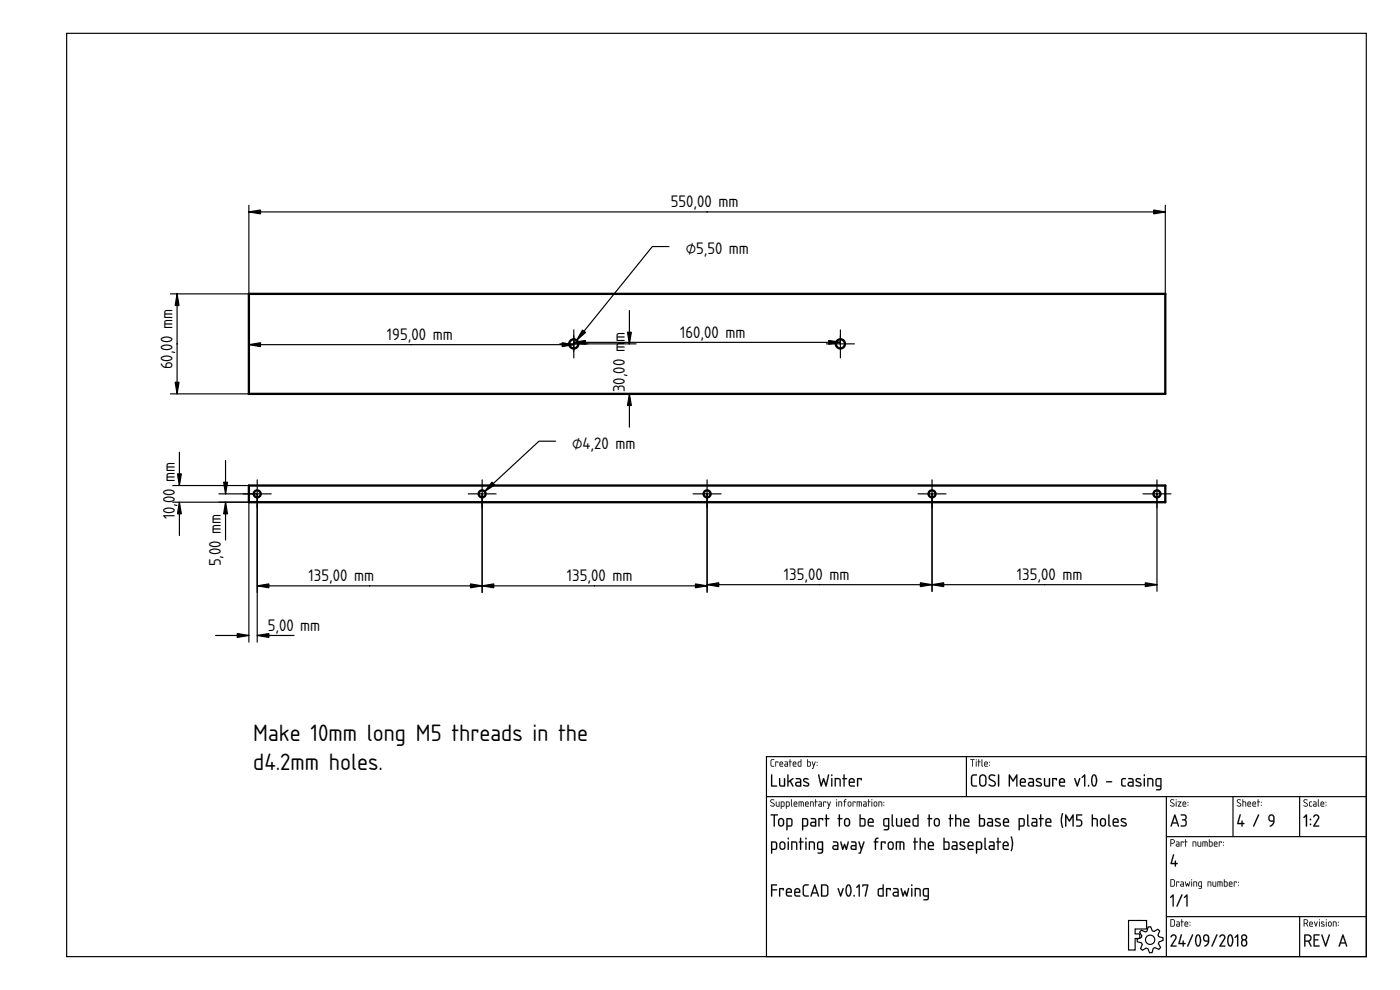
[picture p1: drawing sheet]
<svg xmlns="http://www.w3.org/2000/svg" width="420mm" height="297mm" viewBox="0 0 420 297" stroke-linecap="round" stroke-linejoin="round" font-family="sans-serif">
<defs><g id="words">
<g font-size="11.1">
<text x="76" y="222.2">Make 10mm long M5 threads in the</text>
<text x="76" y="231.1">d4.2mm holes.</text>
</g>
<g font-size="7.8">
<text x="201.4" y="62.2">550,00 mm</text>
<text x="205.8" y="76.3">⌀5,50 mm</text>
<text x="204.1" y="101.3">160,00 mm</text>
<text x="116.1" y="102">195,00 mm</text>
<text x="187.5" y="102.7" transform="rotate(-90 187.5 102.7)">m</text>
<text x="51.7" y="110.8" transform="rotate(-90 51.7 110.8)">60,00 mm</text>
<text x="187.5" y="117.7" transform="rotate(-90 187.5 117.7)">30,00 m</text>
<text x="171.8" y="134.7">⌀4,20 mm</text>
<text x="52.4" y="148.7" transform="rotate(-90 52.4 148.7)">0</text>
<text x="52.4" y="144.5" transform="rotate(-90 52.4 144.5)">mm</text>
<text x="52.4" y="155.8" transform="rotate(-90 52.4 155.8)">10,0</text>
<text x="66.3" y="169.9" transform="rotate(-90 66.3 169.9)">5,00 mm</text>
<text x="92.6" y="174.4">135,00 mm</text>
<text x="170.2" y="174.4">135,00 mm</text>
<text x="235.3" y="174">135,00 mm</text>
<text x="305.2" y="174">135,00 mm</text>
<text x="80.3" y="189.3">5,00 mm</text>
</g>
</g></defs>
<g fill="none" stroke="#000" stroke-width=".35">
<path d="M20 10h390v277h-390zM230 227h180v60h-180zM230 239h180M290 227v12M350 239v48M370 239v12M390 239v12M350 251h60M338.7 276.2h5.4v2.5h-3.4v1.5h1.4v1.4h-1.4v3.4h-2zM342.5 279.1l1.2 .5 .5-.2 .4-1.3h.7l.5 1.2 .5 .2 1.2-.7 .5 .5-.5 1.2 .2 .5 1.3 .4 .1 .7-1.3 .5-.1 .5 .6 1.2-.5 .6-1.2-.6-.5 .2-.3 1.3-.8 .1-.5-1.3-.5-.1-1.1 .6-.6-.5 .5-1.2-.2-.5-1.3-.3v-.8l1.2-.5 .2-.5-.7-1.1zM350 275h60M390 275v12"/>
<circle cx="345.2" cy="282" r="1.4"/>
</g>
<g fill="#000">
<path d="M352.1 256.4l.3 .1-.7 2.4h.9l.2-.7 .1 .7 .6 .2-.6 .2-.2 .7-.1-.7-1.3-.2z"/>
<path d="M231.4 232.4l.3 .1v3.2h1.3l.2 .3h-1.8zM233.8 233.5l.3 .2 .1 1.7 .3 .3h.8v-2.1l.2-.1 .1 .1v2.4h-1.1a.84 .84 0 0 1-.7-1.1zM236.3 232.4l.3 .1v1.9l1.5-.9v.3l-.8 .5 .8 1.7-.3-.1-.7-1.4-.4 .3-.1 1.2h-.3zM239.1 235l-.1 .4 .2 .2 .9 .1v-.8zM238.9 233.5h1.1l.4 .5 .1 1.9-1.2 .1a.74 .74 0 0 1-.7-.7 .74 .74 0 0 1 .7-.8h.8v-.5l-1.2-.3zM241.2 233.6a.97 .97 0 0 1 1.4 .3l-.1 .1a.82 .82 0 0 0-1.1 .1l1.1 .7a.71 .71 0 0 1 .2 1 .71 .71 0 0 1-1 .2l-.6-.2 .2-.3a.65 .65 0 0 0 .7 .2 .65 .65 0 0 0 .4-.5l-1.2-.7-.2-.4zM245.6 232.4l.3 .1 .6 2.7 .7-1.8 .7 1.8 .6-2.7 .3-.1-.8 3.6-.3-.1-.5-1.7-.6 1.7-.3 .1zM249.5 233.5l.3 .1v2.2l-.2 .2-.2-.2zM249.4 232.6a.25 .25 0 0 1 .5 0 .25 .25 0 0 1-.5 0zM250.5 233.5a1.44 1.44 0 0 1 1.8 .5v1.8l-.1 .2-.2-.2-.1-1.8-.3-.2h-.8v2l-.1 .2-.2-.2zM253.2 232.4l.3 .1v1l.7 .1-.7 .2v2l-.2 .2-.2-.2v-2l-.3-.2 .3-.1zM255.2 234l-.1 .6h1.1a.58 .58 0 0 0-.3-.7 .58 .58 0 0 0-.7 .1zM255 233.7a.92 .92 0 0 1 1.2 0 .92 .92 0 0 1 .2 1.2h-1.3l.1 .7 1.3 .2-1.1 .2a.89 .89 0 0 1-.7-1.2v-.7zM257.2 233.5l1.3-.1 .2 .2-.2 .6-.2-.4h-.7v2l-.2 .2-.2-.2z"/>
<path d="M231.4 232.4l.4 .1-.1 3.2 1.3-.1 .2 .4h-1.8zM231.5 232.4v3.6h1.7l-.2-.3h-1.3v-3.2zM233.8 233.5l.4 .2v1.7l1 .3v-2.1l.4-.1v2.5h-1.3l-.4-.3zM233.9 233.5l-.1 .2a2.43 2.43 0 0 0 .3 2.2l1.5 .1v-2.4l-.1-.1-.2 .1v2.1h-.8l-.4-.3v-1.7zM236.3 232.4l.4 .1-.1 1.9 1.2-.9h.3v.3l-.8 .5 .8 1.7-.3-.1-.7-1.4-.4 .3-.1 1.2h-.3zM236.4 232.4v3.6l.2-.2v-1l.5-.3 .7 1.4 .3 .1-.8-1.7 .8-.5v-.3h-.3l-1.2 .9v-1.9zM239.1 235l-.1 .4 .2 .2 .9 .1v-.8zM239.1 235l1-.1v.8l-1-.1zM238.8 233.5l1.2-.1 .5 .6v1.9l-1.2 .2a.77 .77 0 0 1-.7-.8 .77 .77 0 0 1 .7-.8h.8l-.1-.5-1.2-.2zM238.9 233.5v.2l1.2 .3v.6h-.8a.72 .72 0 0 0-.7 .7 .72 .72 0 0 0 .7 .7l1.1-.1v-1.9l-.5-.5zM241.2 233.6l.1-.1a.87 .87 0 0 1 1.3 .4l-.2 .1a.55 .55 0 0 0-.5-.2 .55 .55 0 0 0-.5 .4l1.1 .6a.68 .68 0 0 1 .3 .8 .68 .68 0 0 1-.8 .4l-1-.3 .2-.2 1.1 .1 .2-.2-1.3-.9-.2-.4zM241.2 233.6l-.2 .5 .2 .4 1.3 .9-.2 .3-1.2-.2a1.35 1.35 0 0 0 1.5 .4 .61 .61 0 0 0 .2-.6 .61 .61 0 0 0-.4-.5l-1-.5a.53 .53 0 0 1 .4-.6 .53 .53 0 0 1 .6 .2h.2v-.3l-.9-.1zM245.6 232.4l.3 .1 .5 2.7 .8-1.8 .7 1.8 .6-2.7 .3-.1-.7 3.6-.4-.1-.5-1.7-.6 1.7-.3 .1zM245.6 232.4l.7 3.5h.3l.6-1.8 .6 1.8 .2 .1 .8-3.6-.3 .1-.6 2.8-.7-1.8-.7 1.8-.6-2.8zM249.5 233.5l.3 .1v2.2l-.2 .2-.2-.2zM249.5 233.5l.1 2.5 .2-2.4zM249.4 232.6a.26 .26 0 0 1 .5 0 .26 .26 0 0 1-.5 0zM249.5 232.4v.4h.2v-.4zM250.5 233.5l1.3-.1 .6 .7v1.7l-.2 .2-.3-.2v-1.8l-1.1-.2 .1 2-.2 .2a3.7 3.7 0 0 1-.2-2.5zM250.6 233.5v2.4l.2-.1v-2h.8l.4 .2 .2 2 .1-.9a1.11 1.11 0 0 0-.7-1.6zM253.2 232.4l.3 .1v1l.6-.1 .2 .2-.8 .2v2l-.2 .3-.2-.3v-2l-.4-.2 .4-.1zM253.2 232.4v1.1l-.4 .1 .4 .2 .1 2.2 .2-2.2 .7-.2-.7-.1v-1zM255.2 234l-.1 .6h1.1a.55 .55 0 0 0-.3-.7 .55 .55 0 0 0-.7 .1zM255.2 234l.8-.1 .2 .7h-1.2zM255 233.6v.1a.93 .93 0 0 1 1.3 0 .93 .93 0 0 1 .1 1.2h-1.3l.1 .7h1.1l.3 .2-.3 .3h-.9a.92 .92 0 0 1-.7-1.3v-.7zM255 233.7l-.3 .6 .2 1.5 .5 .2h1.1v-.3l-1.3-.1-.2-.4v-.3l1.5-.1-.2-1.1-.7-.2zM257.2 233.5l1.3-.1 .2 .2-.2 .6-.2-.4h-.7v2l-.2 .2a3.6 3.6 0 0 1-.2-2.5zM257.3 233.5l.1 2.5 .1-.2v-2h.8l.2 .3 .1-.5z"/>
<path d="M231.4 228l.9-.2-.8 .4v1.3l.1 .3h.6l.1 .2h-.7l-.3-.3zM232.7 228.5l.9 .1-.1 .3-.1-.2h-.5l-.1 1.3zM234.2 228.8l-.1 .3h.7l-.2-.4zM234.1 228.6a.55 .55 0 0 1 .7 0 .55 .55 0 0 1 .1 .7h-.8l.1 .5 .8 .1-.6 .1a.91 .91 0 0 1-.3-1.4zM235.6 229.4l.1 .4h.6v-.5zM235.5 228.5h.7l.3 .4-.1 1.1h-.6a.44 .44 0 0 1-.4-.4 .44 .44 0 0 1 .4-.5h.5l-.1-.3zM237 227.8l.2 .1v.6l.4 .1-.4 .1-.1 1.3-.1-1.3-.2-.1 .2-.1zM238.2 228.8l-.1 .3h.7l-.2-.4zM238.1 228.6a.55 .55 0 0 1 .7 0 .55 .55 0 0 1 .1 .7h-.8l.1 .5 .8 .1-.7 .1a.91 .91 0 0 1-.2-1.4zM239.7 228.7l-.1 .1a.63 .63 0 0 0 0 .7 .63 .63 0 0 0 .7 .3v-1.1zM239.5 228.6l.8-.1v-.6l.2-.1v2.2h-.8l-.3-.2zM242.4 228.7v1.1h.6l.1-1zM242.3 227.8l.1 .1v.6h.7l.2 .3v.8l-.2 .4-.9-.1zM243.7 228.5l.5 1.1 .3-1h.3l-.8 2.1-.3-.1 .4-.7zM245.1 229.5l.2 .2zM245.1 228.6l.2 .3z"/>
<path d="M231.4 227.9l.9-.1v.2l-.8 .1v1.4l.1 .2 .7 .1v.2h-.7l-.3-.3zM231.4 228l-.1 1.7 .3 .3h.7l-.7-.2-.2-.3 .1-1.3 .8-.4zM232.7 228.5l.9 .1-.1 .3-.1-.2h-.5l-.1 1.3zM232.7 228.5l.1 1.5 .1-1.3h.5l.1 .2 .1-.3zM234.2 228.8l-.1 .3h.7l-.2-.4zM234.2 228.8l.4-.1 .2 .5h-.7zM234.1 228.6a.56 .56 0 0 1 .8 0 .56 .56 0 0 1 0 .8l-.8-.1 .1 .4 .8 .2-.6 .1a.92 .92 0 0 1-.3-1.4zM234.1 228.6l-.2 .4 .1 .9 1 .1-.8-.2-.1-.3v-.2h.9l-.1-.6-.4-.2zM235.7 229.4v.4h.6v-.5zM235.6 229.4l.7-.1v.5h-.7zM235.5 228.5h.7l.3 .4v1.1h-.7a.46 .46 0 0 1-.4-.4 .46 .46 0 0 1 .4-.5h.5l-.1-.3-.7-.1zM235.5 228.5l.8 .3v.4h-.5a.43 .43 0 0 0-.4 .4 .43 .43 0 0 0 .4 .4h.6l.1-1.1-.3-.4zM237 227.8l.2 .1v.6l.4 .1-.4 .1-.1 1.3-.1-1.3-.3-.1 .3-.1zM237 227.8v.7l-.2 .1 .2 .1 .1 1.3 .1-1.3 .4-.1-.4-.1zM238.2 228.8l-.1 .3h.7l-.2-.4zM238.2 228.8l.4-.1 .2 .5h-.7zM238.1 228.6a.56 .56 0 0 1 .8 0 .56 .56 0 0 1 0 .8l-.8-.1 .1 .4 .8 .2-.7 .1a.92 .92 0 0 1-.2-1.4zM238.1 228.6l-.2 .4 .1 .9 1 .1-.8-.2-.1-.3v-.2h.9l-.1-.6-.4-.2zM239.7 228.7v.1a.61 .61 0 0 0-.1 .7 .61 .61 0 0 0 .7 .3v-1.1zM239.7 228.7h.6v1.1h-.3a.65 .65 0 0 1-.3-1.1zM239.5 228.6l.8-.1v-.6l.2-.1v2.2l-1-.1zM239.5 228.6v1.1l.2 .3h.8v-2.2l-.2 .7zM242.4 228.7v1.1l.6-.1a.7 .7 0 0 0-.1-1zM242.4 228.7h.5a.73 .73 0 0 1 .2 1l-.7 .1zM242.2 227.8l.3 .1-.1 .6h.7l.2 .2v1.1l-.2 .2-.9-.1zM242.3 227.8l-.1 2.1 .9 .1 .2-.4v-.8l-.2-.3h-.7zM243.7 228.5l.2 .1 .3 1 .3-1h.3l-.8 2.1-.4-.1 .3-.1 .2-.6zM243.7 228.5l.4 1.4-.2 .6-.2 .1 .3 .1 .7-2.1h-.2l-.3 1zM245.1 229.5h.2v.3l-.2-.1zM245.1 229.5l.2 .2zM245.1 228.6h.2v.3h-.2zM245.1 228.6l.2 .2z"/>
<path d="M291.2 227.8l1.3 .1-.6 .1-.1 2-.1-2h-.5zM291.2 227.8l.5 .2 .1 2 .1-2 .6-.1zM292.9 228.5l.2 .1-.1 1.4zM292.9 228.5l.1 1.5 .1-1.4zM292.8 228a.2 .2 0 0 1 .4 0 .2 .2 0 0 1-.4 0zM292.9 227.8l.1 .3zM293.6 227.8l.2 .1v.6l.5 .1-.5 .1-.1 1.3-.1-1.3-.2-.1 .2-.1zM293.7 227.8l-.1 .7-.2 .1 .2 .1 .1 1.3 .1-1.3 .5-.1-.5-.1zM294.6 227.8l.2 .1 .1 2.1-.3-.3zM294.6 227.8v1.9l.3 .3zM295.7 228.8l-.1 .3h.7l-.2-.4zM295.6 228.8l.5-.1 .2 .5h-.7zM295.5 228.6a.56 .56 0 0 1 .8 0 .56 .56 0 0 1 .1 .8l-.8-.1v.4l.9 .2-.7 .1a.92 .92 0 0 1-.3-1.4zM295.6 228.6l-.2 .4 .1 .9 .9 .1-.7-.2-.1-.3v-.2h.8l-.1-.6-.4-.2zM296.9 229.5h.2v.3l-.2-.1zM296.9 229.5l.2 .2zM296.9 228.6h.2v.3h-.2zM296.9 228.6l.2 .2z"/>
<path d="M291.2 227.8l1.3 .1-.6 .1-.1 2-.1-2h-.5zM292.9 228.5l.2 .1-.1 1.4zM292.9 228a.14 .14 0 0 1 .2 0 .14 .14 0 0 1-.2 0zM293.6 227.8l.2 .1v.6l.5 .1-.5 .1-.1 1.3-.1-1.3-.2-.1 .2-.1zM294.6 227.8l.2 .1 .1 2.1-.3-.3zM295.7 228.8l-.1 .3h.7l-.2-.4zM295.6 228.6a.55 .55 0 0 1 .7 0 .55 .55 0 0 1 .1 .7h-.8l.1 .5 .8 .1-.7 .1a.91 .91 0 0 1-.2-1.4zM296.9 229.5l.2 .2zM296.9 228.6l.2 .3z"/>
<path d="M291.7 232.6l.4-.2h1.1v.2l-1 .1-.4 .3v2.1l.3 .5 1 .1 .1 .3h-1.2l-.5-.5-.1-2.3zM294.5 232.9l-.3 .5v1.6a.75 .75 0 0 0 .8 .7 .75 .75 0 0 0 .7-.8v-1.5a.75 .75 0 0 0-.4-.6 .75 .75 0 0 0-.8 .1zM294.2 232.6a1.1 1.1 0 0 1 1.2-.2 1.1 1.1 0 0 1 .7 1v1.5a1.1 1.1 0 0 1-1.1 1.1 1.1 1.1 0 0 1-1.2-1l.1-1.9zM296.9 232.6a1.41 1.41 0 0 1 1.8 .1l-.3 .2a.73 .73 0 0 0-.9-.2 .73 .73 0 0 0-.3 .9l1.1 .6a1.02 1.02 0 0 1 .3 1.6 1.02 1.02 0 0 1-1.5 0l-.4-.2 .2-.3a.88 .88 0 0 0 .9 .4 .88 .88 0 0 0 .7-.8l-1.7-1.2-.1-.4zM299.5 232.4l.4 .2v3.2l-.2 .2-.2-.2zM302.8 232.4h.3l.9 1.6 1-1.6h.3v3.6l-.3-.2v-2.6l-1 1.4-.9-1.4v2.6l-.3 .2zM306.5 234l-.1 .6h1.1a.58 .58 0 0 0-.2-.7 .58 .58 0 0 0-.8 .1zM306.4 233.7a.92 .92 0 0 1 1.2 0 .92 .92 0 0 1 .1 1.2h-1.3l.2 .7 1.3 .2-1.1 .2a.89 .89 0 0 1-.7-1.2v-.7zM308.9 235v.4l.2 .2 .9 .1v-.8zM308.7 233.5h1.1l.5 .5v1.9l-1.1 .1a.74 .74 0 0 1-.7-.7 .74 .74 0 0 1 .7-.8h.8l-.1-.5-1.2-.3zM311.1 233.6a.97 .97 0 0 1 1.4 .3l-.1 .1a.82 .82 0 0 0-1.2 .1l1.1 .7a.71 .71 0 0 1 .3 1 .71 .71 0 0 1-1 .2l-.7-.2 .2-.3a.65 .65 0 0 0 .7 .2 .65 .65 0 0 0 .5-.5l-1.2-.7-.2-.4zM313.3 233.5l.4 .2v1.7l.3 .3h.8v-2.1l.2-.1 .1 .1v2.4h-1.1a.84 .84 0 0 1-.7-1.1zM315.8 233.5l1.2-.1 .2 .2-.1 .6-.2-.4h-.8v2l-.2 .2-.1-.2zM318.3 234l-.1 .6h1.1a.58 .58 0 0 0-.3-.7 .58 .58 0 0 0-.7 .1zM318.1 233.7a.92 .92 0 0 1 1.2 0 .92 .92 0 0 1 .2 1.2h-1.3l.1 .7 1.3 .2-1.1 .2a.89 .89 0 0 1-.7-1.2v-.7zM322.4 233.5l.3 .1 .6 1.7 .6-1.7h.3l-.9 2.4zM325.3 232.4l.4 .1v3.3l-.2 .2-.2-.2v-2.9l-.4 .5-.3-.1zM326.5 235.6h.3v.4h-.3zM328.2 232.7l-.4 1.5 .4 1.4a1.13 1.13 0 0 0 .7-1.4 1.18 1.18 0 0 0-.7-1.5zM328 232.5a.84 .84 0 0 1 .9 0 .84 .84 0 0 1 .3 .9l.1 1.1a1.29 1.29 0 0 1-1.2 1.5 2.82 2.82 0 0 1-.1-3.5zM332 234.4h1.6l.2 .2-1.7 .1zM336.6 233.7l1.1-.3 .2 .3a.77 .77 0 0 0-.9 .2 .77 .77 0 0 0-.2 .9l.1 .7 1 .2-.2 .3a.99 .99 0 0 1-1.1-.2 .99 .99 0 0 1-.1-1.1zM338.8 235v.4l.2 .2 .9 .1v-.8zM338.6 233.5h1.1l.5 .5v1.9l-1.1 .1a.74 .74 0 0 1-.7-.7 .74 .74 0 0 1 .7-.8h.8l-.1-.5-1.2-.3zM341 233.6a.97 .97 0 0 1 1.4 .3l-.1 .1a.82 .82 0 0 0-1.2 .1l1.1 .7a.71 .71 0 0 1 .3 1 .71 .71 0 0 1-1 .2l-.7-.2 .2-.3a.65 .65 0 0 0 .7 .2 .65 .65 0 0 0 .5-.5l-1.2-.7-.2-.4zM343.3 233.5l.3 .1v2.2l-.2 .2-.1-.2zM343.2 232.6a.25 .25 0 0 1 .5 0 .25 .25 0 0 1-.5 0zM344.3 233.5a1.44 1.44 0 0 1 1.8 .5v1.8l-.1 .2-.2-.2v-1.8l-.4-.2h-.8v2l-.1 .2-.2-.2zM347.2 233.9l-.1 1.5 .2 .2 .9 .1v-1.9zM347 233.7l.5-.3 1 .1 .1 3a1 1 0 0 1-1.7 .5l1.1-.3 .2-.7a1.06 1.06 0 0 1-1.2-.1 1.06 1.06 0 0 1-.2-1.3z"/>
<path d="M291.7 232.6a1.45 1.45 0 0 1 1.6-.1l-.3 .2-.9 .1-.3 .4v2.1l.3 .3 1.1 .1-.1 .3h-1.1l-.5-.5-.1-2.3zM291.7 232.6l-.3 .6 .1 2.3 .5 .5h1.2l-.1-.3h-1l-.4-.6 .1-2.1 .4-.3 1-.1v-.2h-1.1zM294.5 232.9l-.3 .5 .1 1.8 .2 .3 .6 .1 .5-.5v-1.9l-.5-.5zM294.4 232.9h.1a.75 .75 0 0 1 .8-.2 .75 .75 0 0 1 .4 .7v1.5a.77 .77 0 0 1-.7 .8 .77 .77 0 0 1-.8-.7v-1.6zM294.1 232.6h.1a1.11 1.11 0 0 1 1.2-.2 1.11 1.11 0 0 1 .7 1v1.5a1.13 1.13 0 0 1-1.1 1.1 1.13 1.13 0 0 1-1.2-1l.1-1.9zM294.2 232.7l-.3 .7v1.6l.3 .7a1.18 1.18 0 0 0 1.5 0l.3-.8-.1-2-.7-.5zM296.9 232.6l.4-.3 .9 .1 .5 .2v.2l-.3 .1a.71 .71 0 0 0-.9-.2 .71 .71 0 0 0-.3 .9l1.1 .6a.93 .93 0 0 1 .3 1.6 1.25 1.25 0 0 1-1.9-.5l1.4 .3 .4-.5-.2-.4-1.5-.9-.1-.5zM297 232.6a.91 .91 0 0 0 .2 1.5l1 .5a.64 .64 0 0 1 .2 .9 .64 .64 0 0 1-1 .1l-.5-.3-.1 .4a1.09 1.09 0 0 0 1.4 .3 1.09 1.09 0 0 0 .5-1.4l-1.5-.9-.2-.4 .4-.6 1.2 .1a1.09 1.09 0 0 0-1.6-.2zM299.5 232.4l.4 .2v3.2l-.2 .3-.2-.3zM299.6 232.4l-.1 3.4 .2 .2 .1-.2v-3.2zM302.8 232.4h.3l.9 1.6 1-1.6h.3v3.6l-.3-.2v-2.6l-1 1.4-.9-1.4v2.6l-.3 .2zM302.8 232.4v3.6l.3-.2v-2.7l.9 1.4 1-1.4v2.7l.3 .1v-3.5h-.3l-1 1.7-.9-1.7zM306.5 234l-.1 .6h1.1a.55 .55 0 0 0-.2-.7 .55 .55 0 0 0-.7 .1zM306.5 234l.8-.1 .3 .7h-1.2zM306.4 233.6v.1a.93 .93 0 0 1 1.2 0 .93 .93 0 0 1 .1 1.2h-1.3l.2 .7h1.1l.2 .2-.2 .3h-.9a.92 .92 0 0 1-.8-1.3l.1-.7zM306.4 233.7l-.3 .6 .2 1.5 .5 .2h1v-.3l-1.2-.1-.2-.4v-.3l1.4-.1-.1-1.1-.7-.2zM309 235l-.1 .4 .2 .2 .9 .1v-.8zM308.9 235l1.1-.1v.8l-1.1-.1zM308.7 233.5l1.1-.1 .5 .6v1.9l-1.1 .2a.77 .77 0 0 1-.7-.8 .77 .77 0 0 1 .7-.8h.8l-.1-.5-1.2-.2zM308.7 233.5v.2l1.3 .3v.6h-.8a.72 .72 0 0 0-.7 .7 .72 .72 0 0 0 .7 .7l1.1-.1v-1.9l-.5-.5zM311 233.6l.2-.1a.87 .87 0 0 1 1.3 .4l-.2 .1a.55 .55 0 0 0-.6-.2 .55 .55 0 0 0-.4 .4l1 .6a.68 .68 0 0 1 .4 .8 .68 .68 0 0 1-.9 .4l-.9-.3 .1-.2 1.1 .1 .2-.2-1.3-.9-.1-.4zM311.1 233.6l-.2 .5 .2 .4 1.3 .9-.3 .3-1.2-.2a1.35 1.35 0 0 0 1.5 .4 .61 .61 0 0 0 .3-.6 .61 .61 0 0 0-.4-.5l-1-.5a.53 .53 0 0 1 .3-.6 .53 .53 0 0 1 .6 .2h.3l-.1-.3-.9-.1zM313.3 233.5l.4 .2v1.7l1.1 .3v-2.1l.3-.1v2.5h-1.3l-.4-.3zM313.4 233.5l-.1 .2a2.43 2.43 0 0 0 .4 2.2l1.4 .1v-2.4l-.1-.1-.2 .1v2.1h-.8l-.3-.3-.1-1.7zM315.8 233.5l1.2-.1 .3 .2-.2 .6-.2-.4h-.8v2l-.2 .2a3.6 3.6 0 0 1-.1-2.5zM315.8 233.5l.1 2.5 .2-.2v-2h.8l.2 .3 .1-.5zM318.3 234l-.1 .6h1.1a.55 .55 0 0 0-.3-.7 .55 .55 0 0 0-.7 .1zM318.3 234l.8-.1 .2 .7h-1.2zM318.1 233.6v.1a.93 .93 0 0 1 1.3 0 .93 .93 0 0 1 .1 1.2h-1.3l.1 .7h1.1l.3 .2-.3 .3h-.9a.92 .92 0 0 1-.7-1.3v-.7zM318.1 233.7l-.3 .6 .2 1.5 .5 .2h1.1v-.3l-1.3-.1-.2-.4v-.3l1.5-.1-.2-1.1-.7-.2zM322.4 233.5l.4 .1 .5 1.7 .5-1.7 .2-.2 .2 .2-.9 2.5zM322.4 233.5l.9 2.5 .9-2.4h-.3l-.6 1.8-.6-1.8zM325.3 232.4l.4 .1v3.3l-.2 .2-.2-.2 .1-2.9-.5 .5-.3-.1zM325.3 232.4l-.6 1 .7-.5a5.2 5.2 0 0 0 .1 3.1l.2-3.5zM326.5 235.6l.3-.1v.5h-.3zM326.6 235.6v.3h.2v-.3zM328.2 232.7l-.4 1.5a1.22 1.22 0 0 0 .7 1.4l.4-1v-.9l-.3-.9zM328.2 232.7a1.25 1.25 0 0 1 .7 1.6 1.18 1.18 0 0 1-.7 1.4l-.4-1.5zM327.9 232.5l.5-.2 .5 .3 .4 1.1-.1 .9a.95 .95 0 0 1-.3 1.1 .95 .95 0 0 1-1.1 .1l-.4-1.8zM328 232.5l-.5 1.2v.7a1.3 1.3 0 0 0 1.1 1.6l.3-.3a2.96 2.96 0 0 0-.3-3.3zM332 234.4h1.6l.2 .2-.2 .2h-1.5zM332 234.4l.1 .3 1.6-.1-.1-.2zM336.6 233.6l1.1-.2 .2 .4a.76 .76 0 0 0-.9 .1 .76 .76 0 0 0-.2 .9l.1 .6 1 .3-.2 .3a1.02 1.02 0 0 1-1.1-.2 1.02 1.02 0 0 1-.2-1.1zM336.7 233.7l-.2 .5 .2 1.6 1 .2 .2-.3a1.01 1.01 0 0 1-1.2-1 1.01 1.01 0 0 1 1.2-1l-.2-.2zM338.9 235l-.1 .4 .2 .2 .9 .1v-.8zM338.8 235l1.1-.1v.8l-1.1-.1zM338.6 233.5l1.1-.1 .5 .6v1.9l-1.1 .2a.77 .77 0 0 1-.7-.8 .77 .77 0 0 1 .7-.8h.8l-.1-.5-1.2-.2zM338.6 233.5v.2l1.3 .3v.6h-.8a.72 .72 0 0 0-.7 .7 .72 .72 0 0 0 .7 .7l1.1-.1v-1.9l-.5-.5zM340.9 233.6l.2-.1a.87 .87 0 0 1 1.3 .4l-.2 .1a.55 .55 0 0 0-.6-.2 .55 .55 0 0 0-.4 .4l1 .6a.68 .68 0 0 1 .4 .8 .68 .68 0 0 1-.9 .4l-.9-.3 .1-.2 1.1 .1 .2-.2-1.3-.9-.1-.4zM341 233.6l-.2 .5 .2 .4 1.3 .9-.3 .3-1.2-.2a1.35 1.35 0 0 0 1.5 .4 .61 .61 0 0 0 .3-.6 .61 .61 0 0 0-.4-.5l-1-.5a.53 .53 0 0 1 .3-.6 .53 .53 0 0 1 .6 .2h.3l-.1-.3-.9-.1zM343.3 233.5l.3 .1v2.2l-.2 .2-.2-.2zM343.3 233.5l.1 2.5 .2-2.4zM343.2 232.6a.26 .26 0 0 1 .5 0 .26 .26 0 0 1-.5 0zM343.3 232.4v.4h.2v-.4zM344.3 233.5l1.3-.1 .6 .7v1.7l-.2 .2-.2-.2-.1-1.8-1.1-.2 .1 2-.2 .2a3.7 3.7 0 0 1-.2-2.5zM344.4 233.5v2.4l.2-.1v-2h.8l.4 .2 .2 2 .1-.9a1.11 1.11 0 0 0-.7-1.6zM347.2 233.9v1.5l.1 .2 .9 .1v-1.9zM347.2 233.9l1.1-.1v1.9l-1.1-.1zM346.9 233.6a1.6 1.6 0 0 1 1.7 0v2.9a1.02 1.02 0 0 1-1.7 .5l.2-.2 .9-.1 .2-.6a1.09 1.09 0 0 1-1.2-.2 1.09 1.09 0 0 1-.3-1.3zM347 233.7l-.2 .5 .1 1.6 1.3 .2a.73 .73 0 0 1-.2 .8 .73 .73 0 0 1-.9 0l-.1 .3h.9l.6-.3 .1-3.2-1.1-.1z"/>
<path d="M231.3 240l.8-.2 .3 .2-.1 .1a.48 .48 0 0 0-.6-.1 .48 .48 0 0 0-.2 .5l1 .8-.2 .6a.59 .59 0 0 1-.6 .2 .59 .59 0 0 1-.4-.5l.7 .2 .3-.3-1.1-.9zM231.3 240l-.1 .6 .9 .5a.35 .35 0 0 1 .2 .4 .35 .35 0 0 1-.4 .3l-.6-.2v.2a.64 .64 0 0 0 1 .2 .64 .64 0 0 0-.2-1l-.7-.4v-.3l.3-.3 .6 .1a.65 .65 0 0 0-1-.1zM232.9 240.5l.2 .1v1.1l.6 .1v-1.2l.2-.1v1.5l-1-.1zM232.9 240.5l.1 1.4 .9 .1v-1.5l-.2 .1v1.2h-.4l-.3-.1zM234.6 240.7v1.1h.5l.1-1zM234.5 240.7l.7 .1-.1 1h-.6zM234.4 240.5h.8l.3 .4-.1 1-.8 .1-.2 .7zM234.4 240.5v2.1l.1-.6h.5a.81 .81 0 0 0 .4-1.1 .81 .81 0 0 0-1-.4zM236.1 240.7v1.1h.5l.1-1zM236.1 240.7l.7 .1-.2 1h-.5zM235.9 240.5h.8l.3 .4-.1 1-.8 .1-.1 .7zM235.9 240.5v2.1l.2-.6h.5a.81 .81 0 0 0 .4-1.1 .81 .81 0 0 0-1.1-.4zM237.4 239.8l.2 .1 .1 2.1-.3-.3zM237.4 239.9v1.8l.3 .3zM238.5 240.8l-.1 .3h.7l-.2-.4zM238.5 240.8l.4-.1 .2 .5h-.7zM238.4 240.6a.56 .56 0 0 1 .7 0 .56 .56 0 0 1 .1 .8l-.8-.1 .1 .4 .8 .2-.7 .1a.92 .92 0 0 1-.2-1.4zM238.4 240.6l-.2 .4 .1 .9 .9 .1-.7-.2-.1-.3v-.2h.8l-.1-.6-.4-.2zM239.7 240.5l1.4 .1 .1 1.4-.2-.1-.1-1.1-.3-.1-.1 1.3-.2-1.3h-.4v1.2l-.2 .1zM239.7 240.5v1.5l.2-1.3h.5l.1 1.3v-1.3h.5v1.3l.2-.1a.93 .93 0 0 0 0-1 .93 .93 0 0 0-1-.4zM241.9 240.8l-.1 .3h.7l-.2-.4zM241.9 240.8l.4-.1 .2 .5h-.7zM241.8 240.6a.56 .56 0 0 1 .7 0 .56 .56 0 0 1 .1 .8l-.8-.1 .1 .4 .8 .2-.7 .1a.92 .92 0 0 1-.2-1.4zM241.8 240.6l-.2 .4 .1 .9 1 .1-.8-.2-.1-.3v-.2h.9l-.1-.6-.4-.2zM243.1 240.5l1 .1 .1 1.4-.2-.1-.1-1.1-.6-.1v1.2l-.2 .1zM243.1 240.5v1.5l.2-1.3 .7 .1 .1 1.2 .1-.7a.7 .7 0 0 0-.2-.8 .7 .7 0 0 0-.9 0zM244.7 239.8l.2 .1v.6l.5 .1-.5 .1-.1 1.3-.1-1.3-.3-.1 .3-.1zM244.7 239.8v.7l-.2 .1 .2 .1 .1 1.3 .1-1.3 .4-.1-.4-.1zM245.9 241.4v.4h.6v-.4zM245.8 241.4l.7-.1v.5h-.7zM245.7 240.5h.7l.3 .4v1.1h-.7a.46 .46 0 0 1-.4-.4 .46 .46 0 0 1 .4-.5h.5l-.1-.3-.7-.1zM245.7 240.5l.8 .3v.4h-.5a.43 .43 0 0 0-.4 .4 .43 .43 0 0 0 .4 .4h.6l.1-1.1-.3-.4zM247.1 240.5l.9 .1-.2 .3-.1-.2h-.4l-.1 1.3zM247.1 240.5l.1 1.5 .1-1.3h.4l.1 .2 .1-.3zM248.3 240.5l.2 .1 .3 1 .3-1h.3l-.8 2.1-.4-.1 .3-.1 .2-.6zM248.3 240.5l.4 1.4-.2 .6-.2 .1 .3 .1 .7-2.1h-.2l-.3 1zM251 240.5l.2 .1-.1 1.4zM251 240.5l.1 1.5 .1-1.4zM251 240a.15 .15 0 0 1 .3 0 .15 .15 0 0 1-.3 0zM251 239.8l.2 .3zM251.6 240.5l1 .1 .1 1.4-.2-.1-.1-1.1-.6-.1v1.2l-.2 .1zM251.7 240.5v1.5l.1-1.3 .7 .1 .1 1.2 .1-.7a.7 .7 0 0 0-.2-.8 .7 .7 0 0 0-.8 0zM253.4 239.9l.6-.1-.4 .7 .4 .1-.5 .1-.1 1.3-.1-1.3-.2-.1 .2-.1zM253.5 239.9l-.1 .6-.3 .1 .3 .1v1.3l.1-1.3 .5-.1-.5-.1 .1-.3 .4-.4zM254.7 240.8v.8l.4 .2 .1-.2 .1-.7zM254.7 240.8l.6 .1v.7l-.2 .2-.5-.2zM254.6 240.6a.55 .55 0 0 1 .6-.1 .55 .55 0 0 1 .3 .5l-.1 .8-.7 .2-.3-.5zM254.3 241.2a.68 .68 0 0 0 1.3 0 .68 .68 0 0 0-1.3 0zM255.9 240.5l.9 .1-.1 .3-.2-.2h-.4l-.1 1.3zM255.9 240.5l.1 1.5 .1-1.3h.5l.1 .2v-.3zM257.1 240.5l1.4 .1 .1 1.4-.2-.1v-1.1l-.4-.1-.1 1.3-.1-1.3h-.5v1.2l-.2 .1zM257.2 240.5l-.1 1.5 .2-1.3h.5l.1 1.3 .1-1.3h.4l.1 1.3 .1-.1a.93 .93 0 0 0 0-1 .93 .93 0 0 0-.9-.4zM259.3 241.4v.4h.6v-.4zM259.3 241.4l.6-.1v.5h-.6zM259.1 240.5h.7l.3 .4v1.1h-.7a.46 .46 0 0 1-.4-.4 .46 .46 0 0 1 .4-.5h.5l-.1-.3-.7-.1zM259.1 240.5l.8 .3v.4h-.5a.43 .43 0 0 0-.4 .4 .43 .43 0 0 0 .4 .4h.6l.1-1.1-.3-.4zM260.6 239.8l.2 .1v.6l.5 .1-.5 .1-.1 1.3-.1-1.3-.2-.1 .2-.1zM260.6 239.8v.7l-.2 .1 .2 .1 .1 1.3 .1-1.3 .4-.1-.4-.1zM261.6 240.5l.2 .1-.1 1.4zM261.6 240.5l.1 1.5v-1.4zM261.5 240a.15 .15 0 0 1 .3 0 .15 .15 0 0 1-.3 0zM261.6 239.8l.1 .3zM262.5 240.8l-.1 .8 .4 .2 .2-.2v-.7zM262.5 240.8l.6 .1-.1 .7-.2 .2-.4-.2zM262.4 240.6a.55 .55 0 0 1 .6-.1 .55 .55 0 0 1 .3 .5l-.1 .8-.7 .2-.3-.5zM262.1 241.2a.68 .68 0 0 0 1.3 0 .68 .68 0 0 0-1.3 0zM263.7 240.5l1 .1v1.4l-.2-.1v-1.1l-.6-.1v1.2l-.2 .1zM263.7 240.5v1.5l.1-1.3 .7 .1 .1 1.2 .1-.7a.7 .7 0 0 0-.2-.8 .7 .7 0 0 0-.8 0zM265.2 241.5h.2v.3h-.2zM265.2 241.5l.1 .2zM265.2 240.6h.2v.3h-.2zM265.2 240.6l.1 .2z"/>
<path d="M231.3 240a.53 .53 0 0 1 .6-.3 .53 .53 0 0 1 .4 .4 .49 .49 0 0 0-.6-.1 .49 .49 0 0 0-.3 .5l.7 .5a.59 .59 0 0 1 .1 .9 .59 .59 0 0 1-.9-.3 .44 .44 0 0 0 .7 .2 .44 .44 0 0 0 .1-.7l-.9-.5zM232.9 240.5l.1 .1 .1 1.1 .2 .1h.4v-1.2l.2-.1v1.5l-1-.1zM234.6 240.7v1.1h.5l.1-1zM234.4 240.5a.8 .8 0 0 1 1.1 .6 .8 .8 0 0 1-.9 .9l-.2 .7zM236.1 240.7v1.1h.5l.1-1zM235.9 240.5a.8 .8 0 0 1 1.1 .6 .8 .8 0 0 1-.9 .9l-.1 .7zM237.4 239.8l.2 .1 .1 2.1-.3-.3zM238.5 240.8l-.1 .3h.7l-.2-.4zM238.4 240.6a.55 .55 0 0 1 .7 0 .55 .55 0 0 1 .1 .7h-.8l.1 .5 .8 .1-.7 .1a.91 .91 0 0 1-.2-1.4zM239.7 240.5h1.1a1.06 1.06 0 0 1 .3 1.5l-.1-1.2-.2-.1h-.2l-.1 1.3-.2-1.3h-.4v1.2l-.2 .1zM241.9 240.8l-.1 .3h.7l-.2-.4zM241.8 240.6a.55 .55 0 0 1 .7 0 .55 .55 0 0 1 .1 .7h-.8l.1 .5 .8 .1-.7 .1a.91 .91 0 0 1-.2-1.4zM243.1 240.5a.71 .71 0 0 1 .9 0 .71 .71 0 0 1 .2 .8l-.1 .7-.1-1.2-.7-.1v1.2l-.2 .1zM244.7 239.8l.2 .1v.6l.4 .1-.4 .1-.1 1.3-.1-1.3-.2-.1 .2-.1zM245.9 241.4v.4h.6v-.4zM245.7 240.5h.7l.3 .4-.1 1.1h-.6a.44 .44 0 0 1-.4-.4 .44 .44 0 0 1 .4-.5h.5l-.1-.3zM247.1 240.5l.8 .1-.1 .3-.1-.2h-.4l-.1 1.3zM248.3 240.5l.5 1.1 .3-1h.2l-.7 2.1-.4-.1 .5-.7zM251 240.5l.2 .1-.1 1.4zM251 240a.15 .15 0 0 1 .3 0 .15 .15 0 0 1-.3 0zM251.6 240.5a.71 .71 0 0 1 .9 0 .71 .71 0 0 1 .2 .8l-.1 .7-.1-1.2-.7-.1v1.2l-.2 .1zM253.5 239.9l.5-.1-.4 .4v.3l.4 .1-.5 .1-.1 1.3-.1-1.3-.2-.1zM254.7 240.8l-.1 .7a.34 .34 0 0 0 .4 .3 .34 .34 0 0 0 .3-.4l-.1-.6zM254.6 240.6l.6-.1a.93 .93 0 0 1 0 1.5h-.5a.96 .96 0 0 1-.1-1.4zM255.9 240.5l.9 .1-.1 .3-.2-.2h-.4l-.1 1.3zM257.1 240.5h1.1a1.06 1.06 0 0 1 .4 1.5l-.2-1.2-.2-.1h-.2l-.1 1.3-.1-1.3h-.5v1.2l-.2 .1zM259.3 241.4v.4h.6v-.4zM259.1 240.5h.7l.3 .4v1.1h-.7a.44 .44 0 0 1-.4-.4 .44 .44 0 0 1 .4-.5h.5v-.3zM260.6 239.8l.2 .1v.6l.4 .1-.4 .1-.1 1.3-.1-1.3-.2-.1 .2-.1zM261.6 240.5l.2 .1-.1 1.4zM261.5 240a.15 .15 0 0 1 .3 0 .15 .15 0 0 1-.3 0zM262.5 240.8l-.1 .7a.34 .34 0 0 0 .4 .3 .34 .34 0 0 0 .3-.4l-.1-.6zM262.4 240.6l.6-.1a.93 .93 0 0 1-.1 1.5h-.4a.96 .96 0 0 1-.1-1.4zM263.7 240.5a.71 .71 0 0 1 .8 0 .71 .71 0 0 1 .2 .8l-.1 .7-.1-1.2-.6-.1v1.2l-.2 .1zM265.2 241.5l.1 .2zM265.2 240.6l.1 .3z"/>
<path d="M231.3 244.4l2-.1 .2 .2-.2 .2h-.8l.1 3.1-.2 .3-.2-.3v-3.1h-.9zM231.3 244.4v.2l.9 .1 .2 3.3 .1-3.3 .9-.2zM234 245.9l-.1 1.2 .2 .5a.56 .56 0 0 0 .9-.6l-.2-1zM234 245.9l.4-.1 .5 .3 .1 .9-.3 .6a.57 .57 0 0 1-.6 0 .57 .57 0 0 1-.3-.5zM233.8 245.6a.92 .92 0 0 1 1-.1 .92 .92 0 0 1 .5 .8v1.1l-.4 .5h-1l-.4-.8a1.38 1.38 0 0 1 .3-1.5zM233.8 245.7l-.2 .4-.1 1a.89 .89 0 0 0 .9 .9 .89 .89 0 0 0 .9-.9v-1l-.3-.4-.6-.2zM236.4 245.8v1.9l.9-.1 .2-.3-.1-1.4zM236.3 245.8h1l.2 .2v1.3l-.2 .4h-1zM236 245.5h1.3l.6 .7-.1 1.4-.4 .4h-1v.9l-.2 .3-.2-.3zM236.1 245.5v3.6l.2-.2v-.9h.9a1.36 1.36 0 0 0 .6-1.8 1.36 1.36 0 0 0-1.7-.7zM241.1 245.8v1.9l.9-.1 .2-.3-.1-1.4zM241 245.8h1l.2 .2v1.3l-.2 .4h-1zM240.7 245.5h1.3l.6 .7-.1 1.4-.4 .4h-1v.9l-.2 .3-.2-.3zM240.8 245.5v3.6l.2-.2v-.9h.9a1.36 1.36 0 0 0 .6-1.8 1.36 1.36 0 0 0-1.7-.7zM243.6 247l-.1 .4 .2 .2 .9 .1v-.8zM243.6 247l1-.1v.8l-1-.1zM243.3 245.5l1.2-.1 .5 .6v1.9l-1.2 .2a.77 .77 0 0 1-.7-.8 .77 .77 0 0 1 .7-.8h.8v-.5l-1.3-.2zM243.4 245.5v.2l1.2 .3v.6h-.8a.72 .72 0 0 0-.7 .7 .72 .72 0 0 0 .7 .7l1.1-.1v-1.9l-.5-.5zM245.6 245.5l1.3-.1 .2 .2-.2 .6-.2-.4h-.7v2l-.2 .2a3.6 3.6 0 0 1-.2-2.5zM245.7 245.5l.1 2.5 .1-.2v-2h.8l.2 .3 .1-.5zM247.9 244.4l.3 .1v1l.5-.1 .3 .2-.8 .2v2l-.2 .3-.2-.3v-2l-.4-.2 .4-.1zM247.9 244.4v1.1l-.4 .1 .4 .2 .1 2.2 .2-2.2 .7-.2-.7-.1v-1zM251.8 244.4l.3 .1v1l.6-.1 .2 .2-.8 .2v2l-.2 .3-.2-.3v-2l-.4-.2 .4-.1zM251.8 244.4v1.1l-.4 .1 .4 .2 .1 2.2 .2-2.2 .7-.2-.7-.1v-1zM253.8 245.9l-.1 1.2 .2 .5a.56 .56 0 0 0 .9-.6l-.2-1zM253.8 245.9l.4-.1 .5 .3 .1 .9-.3 .6a.57 .57 0 0 1-.6 0 .57 .57 0 0 1-.3-.5zM253.6 245.6a.92 .92 0 0 1 1-.1 .92 .92 0 0 1 .5 .8v1.1l-.4 .5h-1l-.4-.8a1.38 1.38 0 0 1 .3-1.5zM253.6 245.7l-.2 .4-.1 1a.89 .89 0 0 0 .9 .9 .89 .89 0 0 0 .9-.9v-1l-.3-.4-.6-.2zM258.3 245.8v1.9l.7-.1a1.22 1.22 0 0 0 .3-1.7zM258.3 245.8h.7a1.1 1.1 0 0 1 .5 1.5l-.2 .3-1 .1zM258 244.4l.3 .1v.9l1 .1 .4 .3 .1 1.7-.4 .5h-1.2l-.3-.1zM258 244.4v3.5h1.4l.3-.4v-1.6l-.4-.4h-1v-1zM260.9 246l-.1 .6h1.1a.55 .55 0 0 0-.3-.7 .55 .55 0 0 0-.7 .1zM260.9 246l.8-.1 .2 .7h-1.2zM260.7 245.6v.1a.93 .93 0 0 1 1.3 0 .93 .93 0 0 1 .1 1.2h-1.3l.1 .7h1.1l.3 .3-.3 .2h-.9a.92 .92 0 0 1-.7-1.3v-.7zM260.7 245.7l-.3 .6 .2 1.5 .5 .2h1.1v-.3l-1.3-.1-.2-.4v-.3l1.5-.1-.2-1.1-.7-.2zM265.5 245.9l-.1 1.5 .2 .2 .9 .1v-1.9zM265.5 245.9l1-.1v1.9l-1-.1zM265.2 245.6a1.6 1.6 0 0 1 1.7 0v2.9a1.02 1.02 0 0 1-1.7 .5l.2-.2 .9-.1 .2-.6a1.09 1.09 0 0 1-1.2-.2 1.09 1.09 0 0 1-.3-1.2zM265.3 245.7l-.2 .5 .1 1.6 1.3 .2a.73 .73 0 0 1-.2 .8 .73 .73 0 0 1-.9 0l-.1 .3h.9l.6-.3v-3.2l-1-.1zM267.6 244.4l.4 .1v2.9l.3 .3a.39 .39 0 0 1-.5 .3 .39 .39 0 0 1-.2-.5zM267.7 244.4l-.1 3.1 .1 .4 .4 .1 .2-.2-.4-.4v-2.9zM268.9 245.5l.4 .2v1.7l1.1 .3v-2.1l.3-.1v2.5h-1.3l-.4-.3zM269 245.5l-.1 .2a2.43 2.43 0 0 0 .3 2.2l1.5 .1v-2.3l-.1-.2-.2 .1v2.1h-.8l-.4-.3v-1.7zM271.8 246l-.1 .6h1.1a.55 .55 0 0 0-.2-.7 .55 .55 0 0 0-.7 .1zM271.8 246l.8-.1 .3 .7h-1.2zM271.7 245.6a.94 .94 0 0 1 1.2 .1 .94 .94 0 0 1 .1 1.2h-1.3l.2 .7h1.1l.2 .3-.2 .2h-.9a.92 .92 0 0 1-.8-1.3l.1-.7zM271.7 245.7l-.3 .6 .2 1.5 .5 .2h1v-.3l-1.2-.1-.2-.4v-.3l1.4-.1-.1-1.1-.7-.2zM274.4 245.9l-.1 1.6 1 .2v-1.9zM274.4 245.8h.9v1.9a.94 .94 0 0 1-1.1-.5zM274 245.7l.4-.3h.9v-.9l.4-.1-.1 3.6h-1.2l-.5-.3-.1-1.6zM274 245.7v2l.4 .3h1.2v-3.6l-.3 .1v1h-.9zM278.7 244.4l.4 .1-.1 1 .6-.1 .2 .2-.8 .2 .1 2-.2 .3-.2-.3v-2l-.4-.2 .4-.1zM278.8 244.4l-.1 1.1-.3 .1 .3 .2 .2 2.2 .1-2.2 .8-.2-.8-.1v-1zM280.8 245.9l-.2 1.2 .3 .5a.56 .56 0 0 0 .8-.6l-.2-1zM280.8 245.9l.4-.1 .5 .3 .1 .9-.3 .6a.57 .57 0 0 1-.6 0 .57 .57 0 0 1-.3-.5zM280.6 245.6a.92 .92 0 0 1 .9-.1 .92 .92 0 0 1 .6 .8v1.1l-.5 .5h-.9l-.5-.8a1.39 1.39 0 0 1 .4-1.5zM280.6 245.7l-.3 .4v1a.89 .89 0 0 0 .9 .9 .89 .89 0 0 0 .9-.9l-.1-1-.2-.4-.7-.2zM285.1 244.4l.3 .1v1l.6-.1 .2 .2-.8 .2v2l-.2 .3-.2-.3v-2l-.3-.2 .3-.1zM285.1 244.4v1.1l-.4 .1 .4 .2 .1 2.2 .2-2.2 .7-.2-.7-.1v-1zM286.7 244.4h.3v1h1l.4 .4 .1 2.2-.4-.2v-1.8l-1.1-.2v2l-.3 .2zM286.7 244.4v3.5l.3-.1v-2h.7l.4 .2 .1 1.8 .2 .1v-2.1l-.5-.3h-.9l-.1-1.1zM289.6 246l-.1 .6h1.1a.55 .55 0 0 0-.3-.7 .55 .55 0 0 0-.7 .1zM289.6 246l.8-.1 .2 .7h-1.2zM289.4 245.6v.1a.93 .93 0 0 1 1.3 0 .93 .93 0 0 1 .1 1.2h-1.3l.1 .7h1.1l.3 .3-.3 .2h-.9a.92 .92 0 0 1-.7-1.3v-.7zM289.4 245.7l-.3 .6 .2 1.5 .5 .2h1.1v-.3l-1.3-.1-.2-.4v-.3l1.5-.1-.2-1.1-.7-.2zM294.1 245.8v1.9l.8-.1a1.22 1.22 0 0 0 .3-1.7zM294.1 245.8h.8a1.1 1.1 0 0 1 .4 1.5l-.2 .3-1 .1zM293.8 244.4l.4 .1-.1 .9 1.1 .1 .4 .3v1.7l-.3 .5h-1.3l-.2-.1zM293.9 244.4l-.1 3.5h1.5l.3-.4v-1.6l-.5-.4h-1v-1zM296.7 247l-.1 .4 .2 .2 .9 .1v-.8zM296.6 247l1.1-.1v.8l-1.1-.1zM296.4 245.5l1.1-.1 .5 .6v1.9l-1.1 .2a.77 .77 0 0 1-.7-.8 .77 .77 0 0 1 .7-.8h.8l-.1-.5-1.2-.2zM296.4 245.5v.2l1.3 .3v.6h-.8a.72 .72 0 0 0-.7 .7 .72 .72 0 0 0 .7 .7l1.1-.1v-1.9l-.5-.5zM298.7 245.6l.2-.1a.87 .87 0 0 1 1.3 .4l-.2 .1a.55 .55 0 0 0-.6-.2 .55 .55 0 0 0-.4 .4l1 .6a.68 .68 0 0 1 .4 .8 .68 .68 0 0 1-.9 .4l-.9-.3 .1-.2 1.1 .1 .2-.2-1.3-.9-.1-.4zM298.7 245.6l-.1 .5 .2 .4 1.3 .9-.3 .3-1.2-.2a1.35 1.35 0 0 0 1.5 .4 .61 .61 0 0 0 .3-.6 .61 .61 0 0 0-.4-.5l-1-.5a.53 .53 0 0 1 .3-.6 .53 .53 0 0 1 .6 .2h.3l-.1-.3-.9-.1zM301.5 246l-.1 .6h1.1a.55 .55 0 0 0-.3-.7 .55 .55 0 0 0-.7 .1zM301.5 246l.8-.1 .2 .7h-1.2zM301.3 245.6a.94 .94 0 0 1 1.3 .1 .94 .94 0 0 1 .1 1.2h-1.3l.1 .7h1.1l.3 .3-.3 .2h-.9a.92 .92 0 0 1-.7-1.3v-.7zM301.3 245.7l-.3 .6 .2 1.5 .5 .2h1.1v-.3l-1.3-.1-.2-.4v-.3l1.5-.1-.2-1.1-.7-.2zM306.1 245.8v1.9l.9-.1 .2-.3-.1-1.4zM306 245.8h1l.2 .2v1.3l-.2 .4h-1zM305.7 245.5h1.3l.6 .7-.1 1.4-.4 .4h-1v.9l-.2 .3-.2-.3zM305.8 245.5v3.6l.2-.2v-.9h.9a1.36 1.36 0 0 0 .6-1.8 1.36 1.36 0 0 0-1.7-.7zM308.3 244.4l.3 .1v2.9l.3 .3a.39 .39 0 0 1-.5 .3 .39 .39 0 0 1-.2-.5zM308.3 244.4v3.1l.1 .4 .4 .1 .2-.2-.4-.4v-2.9zM310 247l-.1 .4 .2 .2 .9 .1v-.8zM309.9 247l1.1-.1v.8l-1.1-.1zM309.7 245.5l1.1-.1 .5 .6v1.9l-1.1 .2a.77 .77 0 0 1-.7-.8 .77 .77 0 0 1 .7-.8h.8l-.1-.5-1.2-.2zM309.7 245.5v.2l1.3 .3v.6h-.8a.72 .72 0 0 0-.7 .7 .72 .72 0 0 0 .7 .7l1.1-.1v-1.9l-.5-.5zM312.2 244.4l.3 .1v1l.6-.1 .2 .2-.8 .2v2l-.2 .3-.2-.3v-2l-.3-.2 .3-.1zM312.2 244.4v1.1l-.4 .1 .4 .2 .1 2.2 .2-2.2 .7-.2-.7-.1v-1zM314.2 246l-.1 .6h1.1a.55 .55 0 0 0-.3-.7 .55 .55 0 0 0-.7 .1zM314.2 246l.8-.1 .2 .7h-1.2zM314 245.6a.94 .94 0 0 1 1.3 .1 .94 .94 0 0 1 .1 1.2h-1.3l.1 .7h1.1l.3 .3-.3 .2h-.9a.92 .92 0 0 1-.7-1.3v-.7zM314 245.7l-.3 .6 .2 1.5 .5 .2h1.1v-.3l-1.3-.1-.2-.4v-.3l1.5-.1-.2-1.1-.7-.2zM318.8 244l.3 .1-.4 1.6 .4 2.5-.2 .2a5.2 5.2 0 0 1-.1-4.4zM318.7 244.1a6.3 6.3 0 0 0 0 4.1l.3 .1a7 7 0 0 1 0-4.3zM319.7 244.4h.3l.9 1.6 1-1.6h.3v3.6l-.3-.2v-2.6l-1 1.4-.9-1.4v2.6l-.3 .2zM319.7 244.4v3.6l.3-.2v-2.7l.9 1.4 1-1.4v2.7l.3 .2v-3.6h-.3l-1 1.7-.9-1.7zM323 244.4l1.6-.1 .2 .2-.2 .2h-1.3v1.1a1.19 1.19 0 0 1 1.4 .5 1.19 1.19 0 0 1-.1 1.5l-.7 .3h-.7l-.3-.2 .9-.2a.74 .74 0 0 0 .6-.8 .74 .74 0 0 0-.6-.7l-.8-.1zM323 244.4v1.7l1.2 .1 .3 .9-.3 .5-1.2 .3 .9 .1a1.12 1.12 0 0 0 .8-1.4 1.12 1.12 0 0 0-1.4-.8v-1.1l1.5-.2zM327.7 244.4h.3v1h1l.4 .4 .1 2.2-.4-.2v-1.8l-1.1-.2v2l-.3 .2zM327.7 244.4v3.5l.3-.1v-2h.7l.4 .2 .1 1.8 .2 .1v-2.1l-.5-.3h-.9l-.1-1.1zM330.6 245.9l-.1 1.2 .2 .5a.56 .56 0 0 0 .9-.6l-.2-1zM330.6 245.9l.4-.1 .5 .3 .1 .9-.3 .6a.57 .57 0 0 1-.5 0 .57 .57 0 0 1-.4-.5zM330.4 245.6a.92 .92 0 0 1 1-.1 .92 .92 0 0 1 .6 .8l-.1 1.1-.4 .5h-.9l-.5-.8a1.38 1.38 0 0 1 .3-1.5zM330.5 245.7l-.3 .4-.1 1a.89 .89 0 0 0 .9 .9 .89 .89 0 0 0 .9-.9v-1l-.2-.4-.7-.2zM332.6 244.4l.4 .1v2.9l.3 .3a.39 .39 0 0 1-.5 .3 .39 .39 0 0 1-.2-.5zM332.7 244.4l-.1 3.1 .2 .4 .3 .1 .2-.2-.4-.4v-2.9zM334.4 246l-.1 .6h1.1a.55 .55 0 0 0-.3-.7 .55 .55 0 0 0-.7 .1zM334.4 246l.8-.1 .2 .7h-1.2zM334.2 245.6a.94 .94 0 0 1 1.3 .1 .94 .94 0 0 1 .1 1.2h-1.3l.1 .7h1.1l.3 .3-.3 .2h-.9a.92 .92 0 0 1-.7-1.3v-.7zM334.2 245.7l-.3 .6 .2 1.5 .5 .2h1.1v-.3l-1.3-.1-.2-.4v-.3l1.5-.1-.2-1.1-.7-.2zM336.5 245.6l.1-.1a.87 .87 0 0 1 1.4 .4l-.2 .1a.55 .55 0 0 0-.6-.2 .55 .55 0 0 0-.4 .4l1 .6a.68 .68 0 0 1 .3 .8 .68 .68 0 0 1-.8 .4l-1-.3 .2-.2 1.1 .1 .2-.2-1.3-.9-.2-.4zM336.5 245.6l-.1 .5 .1 .4 1.3 .9-.2 .3-1.2-.2a1.35 1.35 0 0 0 1.5 .4 .61 .61 0 0 0 .3-.6 .61 .61 0 0 0-.4-.5l-1.1-.5a.53 .53 0 0 1 .4-.6 .53 .53 0 0 1 .6 .2h.2v-.3l-.9-.1z"/>
<path d="M231.3 244.4l2-.1 .2 .2-1 .2v3.1l-.1 .2-.2-.2v-3.1l-.9-.1zM234 245.9l-.2 1.2a.57 .57 0 0 0 .6 .6 .57 .57 0 0 0 .6-.7l-.2-1.1-.4-.1zM233.8 245.6a.92 .92 0 0 1 1.5 .7v.8a.91 .91 0 0 1-.9 .9 .91 .91 0 0 1-.9-.9v-1zM236.4 245.8v1.9l.9-.1 .2-.3v-1.2l-.2-.3zM236 245.5a1.38 1.38 0 0 1 1.8 .5v.3a1.27 1.27 0 0 1-.6 1.7h-.8l-.1 1.1h-.3zM241.1 245.8v1.9l.9-.1 .2-.3v-1.2l-.2-.3zM240.7 245.5a1.38 1.38 0 0 1 1.8 .5v.3a1.27 1.27 0 0 1-.6 1.7h-.8l-.1 1.1h-.3zM243.6 247l-.1 .4 .2 .2 .9 .1v-.8zM243.4 245.5h1.1l.4 .5 .1 1.9-1.2 .1a.74 .74 0 0 1-.7-.7 .74 .74 0 0 1 .7-.8h.8v-.5l-1.2-.3zM245.6 245.5l1.3-.1 .2 .2-.2 .6-.2-.4h-.7v2l-.2 .2-.2-.2zM247.9 244.4l.3 .1v1l.7 .1-.7 .2v2l-.2 .2-.2-.2v-2l-.3-.2 .3-.1zM251.8 244.4l.3 .1v1l.7 .1-.7 .2v2l-.2 .2-.2-.2v-2l-.3-.2 .3-.1zM253.8 245.9l-.2 1.2a.57 .57 0 0 0 .6 .6 .57 .57 0 0 0 .6-.7l-.2-1.1-.4-.1zM253.6 245.6a.92 .92 0 0 1 1.5 .7v.8a.91 .91 0 0 1-.9 .9 .91 .91 0 0 1-.9-.9v-1zM258.3 245.8v1.9h.7a1.24 1.24 0 0 0 .3-1.8zM258 244.4l.3 .1v.9l1 .1 .4 .4 .1 1.6-.4 .4-1.2 .1-.3-.1zM260.9 246l-.1 .6h1.1a.58 .58 0 0 0-.3-.7 .58 .58 0 0 0-.7 .1zM260.7 245.7a.92 .92 0 0 1 1.2 0 .92 .92 0 0 1 .2 1.2h-1.3l.1 .7 1.3 .3-1.1 .1a.89 .89 0 0 1-.7-1.2v-.7zM265.5 245.9l-.1 1.5 .2 .2 .9 .1v-1.9zM265.3 245.7l.5-.3 1 .1 .1 3a1 1 0 0 1-1.7 .5l1.1-.3 .2-.7a1.06 1.06 0 0 1-1.2-.1 1.06 1.06 0 0 1-.3-1.2zM267.6 244.4l.4 .1v2.9l.3 .3a.37 .37 0 0 1-.5 .3 .37 .37 0 0 1-.2-.5zM268.9 245.5l.3 .2 .1 1.7 .3 .3h.8v-2.1l.2-.1 .1 .2v2.3h-1.1a.84 .84 0 0 1-.7-1.1zM271.8 246l-.1 .6h1.1a.58 .58 0 0 0-.2-.7 .58 .58 0 0 0-.8 .1zM271.7 245.7a.92 .92 0 0 1 1.2 0 .92 .92 0 0 1 .1 1.2h-1.3l.2 .7 1.3 .3-1.1 .1a.89 .89 0 0 1-.8-1.2l.1-.7zM274.4 245.8l-.2 .5v1.2l1.1 .2v-1.9zM274 245.7l.4-.2 .9-.1v-.9l.3-.1v3.6h-1.2l-.4-.3-.2-1.6zM278.7 244.4l.3 .1v1l.8 .1-.8 .2v2l-.1 .2-.2-.2v-2l-.4-.2 .4-.1zM280.8 245.9l-.2 1.2a.57 .57 0 0 0 .6 .6 .57 .57 0 0 0 .5-.7l-.2-1.1-.3-.1zM280.6 245.6a.92 .92 0 0 1 1.5 .7v.8a.91 .91 0 0 1-.9 .9 .91 .91 0 0 1-1-.9l.1-1zM285.1 244.4l.3 .1v1l.7 .1-.7 .2v2l-.2 .2-.2-.2v-2l-.3-.2 .3-.1zM286.7 244.4h.3v1l.9 .1 .5 .3v2.2l-.3-.2v-1.8l-.4-.2h-.7v2l-.3 .2zM289.6 246l-.1 .6h1.1a.58 .58 0 0 0-.3-.7 .58 .58 0 0 0-.7 .1zM289.4 245.7a.92 .92 0 0 1 1.2 0 .92 .92 0 0 1 .2 1.2h-1.3l.1 .7 1.3 .3-1.1 .1a.89 .89 0 0 1-.7-1.2v-.7zM294.1 245.8v1.9h.8a1.24 1.24 0 0 0 .3-1.8zM293.8 244.4l.3 .1v.9l1.1 .1 .4 .4v1.6l-.3 .4-1.3 .1-.2-.1zM296.6 247v.4l.2 .2 .9 .1v-.8zM296.4 245.5h1.1l.5 .5v1.9l-1.1 .1a.74 .74 0 0 1-.7-.7 .74 .74 0 0 1 .7-.8h.8l-.1-.5-1.2-.3zM298.7 245.6a.97 .97 0 0 1 1.5 .3l-.1 .1a.82 .82 0 0 0-1.2 .1l1.1 .7a.71 .71 0 0 1 .3 1 .71 .71 0 0 1-1 .2l-.7-.2 .2-.3a.65 .65 0 0 0 .7 .2 .65 .65 0 0 0 .5-.5l-1.3-.7-.1-.4zM301.5 246l-.1 .6h1.1a.58 .58 0 0 0-.3-.7 .58 .58 0 0 0-.7 .1zM301.3 245.7a.92 .92 0 0 1 1.2 0 .92 .92 0 0 1 .2 1.2h-1.3l.1 .7 1.3 .3-1.1 .1a.89 .89 0 0 1-.7-1.2v-.7zM306.1 245.8v1.9l.9-.1 .2-.3v-1.2l-.2-.3zM305.8 245.5a1.38 1.38 0 0 1 1.7 .5l.1 .3a1.27 1.27 0 0 1-.7 1.7h-.8l-.1 1.1h-.3zM308.3 244.4l.3 .1v2.9l.3 .3a.37 .37 0 0 1-.5 .3 .37 .37 0 0 1-.2-.5zM309.9 247v.4l.2 .2 .9 .1v-.8zM309.7 245.5h1.1l.5 .5v1.9l-1.1 .1a.74 .74 0 0 1-.7-.7 .74 .74 0 0 1 .7-.8h.8l-.1-.5-1.2-.3zM312.2 244.4l.3 .1v1l.7 .1-.7 .2v2l-.2 .2-.2-.2v-2l-.3-.2 .3-.1zM314.2 246l-.1 .6h1.1a.58 .58 0 0 0-.3-.7 .58 .58 0 0 0-.7 .1zM314 245.7a.92 .92 0 0 1 1.2 0 .92 .92 0 0 1 .2 1.2h-1.3l.1 .7 1.3 .3-1.1 .1a.89 .89 0 0 1-.7-1.2v-.7zM318.8 244h.2a7.3 7.3 0 0 0 0 4.4h-.1a5.3 5.3 0 0 1-.1-4.4zM319.7 244.4h.3l.9 1.6 1-1.6h.3v3.6l-.3-.2v-2.6l-1 1.4-.9-1.4v2.6l-.3 .2zM323 244.4l1.6-.1 .2 .2-.2 .2h-1.3v1.1a1.14 1.14 0 0 1 1.5 .8 1.14 1.14 0 0 1-.9 1.4l-.9-.1 .8-.2a.77 .77 0 0 0 .7-.8 .77 .77 0 0 0-.7-.7l-.8-.1zM327.7 244.4h.3v1l1 .1 .4 .3v2.2l-.3-.2v-1.8l-.4-.2h-.7v2l-.3 .2zM330.6 245.9l-.1 1.2a.57 .57 0 0 0 .6 .6 .57 .57 0 0 0 .5-.7l-.2-1.1-.4-.1zM330.4 245.6a.92 .92 0 0 1 1.5 .7v.8a.91 .91 0 0 1-.9 .9 .91 .91 0 0 1-.9-.9v-1zM332.7 244.4l.3 .1v2.9l.3 .3a.37 .37 0 0 1-.5 .3 .37 .37 0 0 1-.2-.5zM334.4 246l-.1 .6h1.1a.58 .58 0 0 0-.3-.7 .58 .58 0 0 0-.7 .1zM334.2 245.7a.92 .92 0 0 1 1.3 0 .92 .92 0 0 1 .1 1.2h-1.3l.1 .7 1.3 .3-1.1 .1a.89 .89 0 0 1-.7-1.2v-.7zM336.5 245.6a.97 .97 0 0 1 1.4 .3l-.1 .1a.82 .82 0 0 0-1.1 .1l1.1 .7a.71 .71 0 0 1 .2 1 .71 .71 0 0 1-1 .2l-.6-.2 .2-.3a.65 .65 0 0 0 .7 .2 .65 .65 0 0 0 .5-.5l-1.3-.7-.2-.4z"/>
<path d="M231.7 252.8v1.9l1-.1 .2-.3v-1.2l-.2-.3zM231.4 252.5a1.38 1.38 0 0 1 1.8 .5v.3a1.27 1.27 0 0 1-.6 1.7h-.9v1.1h-.3zM234.4 252.9l-.2 1.2a.57 .57 0 0 0 .6 .6 .57 .57 0 0 0 .6-.7l-.2-1.1-.4-.1zM234.2 252.6a.92 .92 0 0 1 1.5 .7v.8a.91 .91 0 0 1-.9 .9 .91 .91 0 0 1-.9-.9v-1zM236.4 252.5l.4 .1v2.2l-.2 .2-.2-.2zM236.4 251.6a.25 .25 0 0 1 .5 0 .25 .25 0 0 1-.5 0zM237.5 252.5a1.44 1.44 0 0 1 1.8 .5v1.8l-.2 .2-.2-.2v-1.8l-.3-.2h-.8v2l-.2 .2-.2-.2zM240.1 251.4l.3 .1v1l.8 .1-.8 .2v2l-.1 .2-.2-.2v-2l-.4-.2 .4-.1zM241.7 252.5l.4 .1v2.2l-.2 .2-.2-.2zM241.7 251.6a.25 .25 0 0 1 .5 0 .25 .25 0 0 1-.5 0zM242.8 252.5a1.44 1.44 0 0 1 1.8 .5v1.8l-.2 .2-.2-.2v-1.8l-.3-.2h-.8v2l-.2 .2-.2-.2zM245.7 252.9l-.1 1.5 .2 .2 .9 .1v-1.9zM245.4 252.7l.5-.3 1.1 .1v3a1 1 0 0 1-1.6 .5l1.1-.3 .2-.7a1.06 1.06 0 0 1-1.3-.1 1.06 1.06 0 0 1-.2-1.2zM250.2 254v.4l.2 .2 .9 .1v-.8zM250 252.5h1.1l.5 .5v1.9l-1.1 .1a.74 .74 0 0 1-.7-.7 .74 .74 0 0 1 .7-.8h.8l-.1-.5-1.2-.3zM252.2 252.5l.3 .1 .4 1.6 .6-1 .5 1 .4-1.6 .3-.1-.6 2.5-.3-.1-.3-1-.4 1-.3 .1zM255.7 254l-.1 .4 .2 .2 .9 .1v-.8zM255.5 252.5h1.1l.4 .5 .1 1.9-1.2 .1a.74 .74 0 0 1-.7-.7 .74 .74 0 0 1 .7-.8h.8v-.5l-1.2-.3zM257.7 252.5l.3 .1 .5 1.7 .6-1.7 .2-.1 .2 .1-1.4 3.5-.5-.1 .4-.2 .3-.9zM262.8 251.6l.5-.3 .4 .2a.84 .84 0 0 0-.8 .9l.8 .2-.8 .2v2l-.2 .2-.1-.2v-2l-.4-.2 .4-.2zM264.4 252.5l1.2-.1 .2 .2-.1 .6-.2-.4h-.8v2l-.2 .2-.2-.2zM266.9 252.9l-.2 1.2a.57 .57 0 0 0 .7 .6 .57 .57 0 0 0 .5-.7l-.2-1.1-.4-.1zM266.7 252.6a.92 .92 0 0 1 1.5 .7v.8a.91 .91 0 0 1-.9 .9 .91 .91 0 0 1-.9-.9v-1zM268.9 252.5l.1-.1a2.46 2.46 0 0 1 2.3 .4l.1 2.2-.3-.2-.1-1.9-.7-.1v2l-.2 .2-.2-.2v-2h-.7v2l-.2 .2-.2-.2zM274.4 251.4l.3 .1v1l.8 .1-.8 .2v2l-.1 .2-.2-.2v-2l-.4-.2 .4-.1zM276 251.4h.3l.1 1 .9 .1 .4 .3 .1 2.2-.3-.2-.1-1.8-.3-.2h-.7v2l-.4 .2zM278.9 253l-.1 .6h1.1a.58 .58 0 0 0-.2-.7 .58 .58 0 0 0-.8 .1zM278.8 252.7a.92 .92 0 0 1 1.2 0 .92 .92 0 0 1 .1 1.2h-1.3l.2 .7 1.3 .3-1.1 .1a.89 .89 0 0 1-.8-1.2l.1-.7zM283.5 252.8v1.9h.7a1.24 1.24 0 0 0 .3-1.8zM283.2 251.4l.3 .1v.9l1 .1 .4 .4 .1 1.6-.4 .4-1.2 .1-.3-.1zM286 254l-.1 .4 .2 .2 .9 .1v-.8zM285.8 252.5h1.1l.4 .5 .1 1.9-1.2 .1a.74 .74 0 0 1-.7-.7 .74 .74 0 0 1 .7-.8h.8v-.5l-1.2-.3zM288.1 252.6a.97 .97 0 0 1 1.4 .3l-.1 .1a.82 .82 0 0 0-1.1 .1l1.1 .7a.71 .71 0 0 1 .2 1 .71 .71 0 0 1-1 .2l-.6-.2 .2-.3a.65 .65 0 0 0 .7 .2 .65 .65 0 0 0 .5-.5l-1.3-.7-.2-.4zM290.8 253l-.1 .6h1.1a.58 .58 0 0 0-.2-.7 .58 .58 0 0 0-.8 .1zM290.7 252.7a.92 .92 0 0 1 1.2 0 .92 .92 0 0 1 .1 1.2h-1.3l.2 .7 1.3 .3-1.1 .1a.89 .89 0 0 1-.8-1.2l.1-.7zM293.3 252.8v1.9l.9-.1 .2-.3v-1.2l-.2-.3zM292.9 252.5a1.38 1.38 0 0 1 1.8 .5l.1 .3a1.27 1.27 0 0 1-.7 1.7h-.8l-.1 1.1h-.3zM295.5 251.4l.3 .1v2.9l.3 .3a.37 .37 0 0 1-.5 .3 .37 .37 0 0 1-.2-.5zM297.1 254v.4l.2 .2 .9 .1v-.8zM296.9 252.5h1.1l.5 .5v1.9l-1.1 .1a.74 .74 0 0 1-.7-.7 .74 .74 0 0 1 .7-.8h.8l-.1-.5-1.2-.3zM299.4 251.4l.3 .1v1l.7 .1-.7 .2v2l-.2 .2-.2-.2v-2l-.3-.2 .3-.1zM301.4 253l-.1 .6h1.1a.58 .58 0 0 0-.3-.7 .58 .58 0 0 0-.7 .1zM301.2 252.7a.92 .92 0 0 1 1.2 0 .92 .92 0 0 1 .2 1.2h-1.3l.1 .7 1.3 .3-1.1 .1a.89 .89 0 0 1-.7-1.2v-.7zM303.4 251h.1a4.8 4.8 0 0 1 0 4.4l-.1-.1a7.3 7.3 0 0 0 0-4.3z"/>
<path d="M231.7 252.8v1.9l1-.1 .2-.3-.1-1.4zM231.7 252.8h1l.2 .2v1.3l-.2 .4h-1zM231.4 252.5h1.3l.6 .7-.1 1.4-.5 .4h-1l.1 .9-.2 .3-.2-.3zM231.5 252.5v3.6l.2-.2v-.9h.9a1.36 1.36 0 0 0 .6-1.8 1.36 1.36 0 0 0-1.7-.7zM234.4 252.9l-.1 1.2 .2 .5a.56 .56 0 0 0 .9-.6l-.2-1zM234.4 252.9l.4-.1 .5 .3 .1 .9-.3 .6a.57 .57 0 0 1-.6 0 .57 .57 0 0 1-.3-.5zM234.2 252.6a.92 .92 0 0 1 1-.1 .92 .92 0 0 1 .5 .8v1.1l-.4 .5h-1l-.4-.8a1.38 1.38 0 0 1 .3-1.5zM234.2 252.7l-.2 .4-.1 1a.89 .89 0 0 0 .9 .9 .89 .89 0 0 0 .9-.9v-1l-.3-.4-.6-.2zM236.4 252.5l.4 .1v2.2l-.2 .2-.2-.2zM236.5 252.5l.1 2.5 .1-2.4zM236.4 251.6a.26 .26 0 0 1 .5 0 .26 .26 0 0 1-.5 0zM236.5 251.4v.4h.2v-.4zM237.5 252.5l1.3-.1 .5 .7v1.7l-.2 .2-.2-.2v-1.8l-1.1-.2v2l-.2 .2a3.7 3.7 0 0 1-.1-2.5zM237.5 252.5v2.4l.3-.1v-2h.8l.3 .2 .2 2 .2-.9a1.11 1.11 0 0 0-.7-1.6zM240.1 251.4l.4 .1-.1 1 .6-.1 .2 .2-.8 .2 .1 2-.2 .3-.2-.3v-2l-.4-.2 .4-.1zM240.2 251.4l-.1 1.1-.4 .1 .4 .2 .2 2.2 .1-2.2 .8-.2-.8-.1v-1zM241.7 252.5l.4 .1v2.2l-.2 .2-.2-.2zM241.8 252.5l.1 2.5 .1-2.4zM241.7 251.6a.26 .26 0 0 1 .5 0 .26 .26 0 0 1-.5 0zM241.8 251.4v.4h.2v-.4zM242.8 252.5l1.3-.1 .5 .7v1.7l-.2 .2-.2-.2v-1.8l-1.1-.2v2l-.2 .2a3.7 3.7 0 0 1-.1-2.5zM242.8 252.5v2.4l.3-.1v-2h.8l.3 .2 .2 2 .2-.9a1.11 1.11 0 0 0-.7-1.6zM245.7 252.9l-.1 1.5 .2 .2 .9 .1v-1.9zM245.7 252.9l1-.1v1.9l-1.1-.1zM245.4 252.6a1.6 1.6 0 0 1 1.6 0v2.9a1.02 1.02 0 0 1-1.7 .5l.3-.2 .8-.1 .3-.6a1.09 1.09 0 0 1-1.3-.2 1.09 1.09 0 0 1-.2-1.2zM245.4 252.7l-.2 .5 .2 1.6 1.3 .2a.73 .73 0 0 1-.3 .8 .73 .73 0 0 1-.8 0l-.2 .3h.9l.6-.3 .1-3.2-1.1-.1zM250.3 254l-.1 .4 .2 .2 .9 .1v-.8zM250.2 254l1.1-.1v.8l-1.1-.1zM250 252.5l1.1-.1 .5 .6v1.9l-1.1 .2a.77 .77 0 0 1-.8-.8 .77 .77 0 0 1 .8-.8h.8l-.1-.5-1.2-.2zM250 252.5v.2l1.2 .3 .1 .6h-.8a.72 .72 0 0 0-.7 .7 .72 .72 0 0 0 .7 .7l1.1-.1v-1.9l-.5-.5zM252.2 252.5l.3 .1 .4 1.6 .6-1 .5 1 .4-1.6 .3-.1-.5 2.5-.4-.1-.3-1-.4 1-.3 .1zM252.2 252.5l.6 2.5 .3-.1 .4-1.1 .3 1.1 .3 .1 .6-2.5-.3 .1-.4 1.7-.5-1.1-.6 1.1-.4-1.7zM255.7 254l-.1 .4 .2 .2 .9 .1v-.8zM255.7 254l1-.1v.8l-1-.1zM255.4 252.5l1.2-.1 .5 .6v1.9l-1.2 .2a.77 .77 0 0 1-.7-.8 .77 .77 0 0 1 .7-.8h.8v-.5l-1.3-.2zM255.5 252.5v.2l1.2 .3v.6h-.8a.72 .72 0 0 0-.7 .7 .72 .72 0 0 0 .7 .7l1.1-.1v-1.9l-.5-.5zM257.7 252.5l.3 .1 .5 1.7 .6-1.7 .2-.2 .2 .2-1.1 3.4-.3 .2-.5-.2 .4-.2 .3-.9zM257.7 252.5l.7 2.4-.3 .9-.5 .2 .5 .1 1.3-3.5h-.3l-.6 1.8-.5-1.8zM262.7 251.5l.9-.2v.4l-.5 .1-.2 .6 .8 .2-.8 .2v2l-.2 .2-.2-.2 .1-2-.4-.2 .4-.2zM262.8 251.6l-.2 .9-.4 .1 .4 .2 .1 2.2 .2-.2v-2l.7-.2-.7-.2a.82 .82 0 0 1 .7-.9l-.3-.2zM264.4 252.5l1.2-.1 .2 .2-.1 .6-.2-.4h-.8v2l-.2 .2a3.6 3.6 0 0 1-.1-2.5zM264.4 252.5l.1 2.5 .2-.2v-2h.8l.2 .3 .1-.5zM266.9 252.9l-.1 1.2 .2 .5a.56 .56 0 0 0 .9-.6l-.2-1zM266.9 252.9l.4-.1 .5 .3 .1 .9-.3 .6a.57 .57 0 0 1-.6 0 .57 .57 0 0 1-.3-.5zM266.7 252.6a.92 .92 0 0 1 1-.1 .92 .92 0 0 1 .5 .8v1.1l-.4 .5h-1l-.4-.8a1.38 1.38 0 0 1 .3-1.5zM266.8 252.7l-.3 .4-.1 1a.89 .89 0 0 0 .9 .9 .89 .89 0 0 0 .9-.9v-1l-.2-.4-.7-.2zM268.9 252.4h1.8l.5 .2a3 3 0 0 1 .2 2.4l-.4-.2-.1-1.9-.6-.1v2l-.2 .2-.2-.2v-2h-.7v2l-.3 .2zM268.9 252.5v2.5l.3-.2v-2h.8v2l.1 .2 .2-2.2 .7 .1 .1 1.9 .3 .1a2.99 2.99 0 0 0-.2-2.3zM274.4 251.4l.4 .1-.1 1 .6-.1 .2 .2-.8 .2 .1 2-.2 .3-.2-.3v-2l-.4-.2 .4-.1zM274.5 251.4l-.1 1.1-.3 .1 .3 .2 .2 2.2 .1-2.2 .8-.2-.8-.1v-1zM276 251.4h.3l.1 1h.9l.5 .4v2.2l-.3-.2-.1-1.8-1-.2v2l-.4 .2zM276.1 251.4v3.5l.2-.1v-2h.8l.4 .2v1.8l.3 .1-.1-2.1-.4-.3h-1v-1.1zM278.9 253l-.1 .6h1.1a.55 .55 0 0 0-.2-.7 .55 .55 0 0 0-.7 .1zM278.9 253l.8-.1 .3 .7h-1.2zM278.8 252.6v.1a.93 .93 0 0 1 1.2 0 .93 .93 0 0 1 .1 1.2h-1.3l.2 .7h1.1l.2 .3-.2 .2h-.9a.92 .92 0 0 1-.8-1.3l.1-.7zM278.8 252.7l-.3 .6 .2 1.5 .5 .2h1v-.3l-1.2-.1-.2-.4v-.3l1.4-.1-.1-1.1-.7-.2zM283.5 252.8v1.9l.7-.1a1.22 1.22 0 0 0 .3-1.7zM283.5 252.8h.7a1.1 1.1 0 0 1 .5 1.5l-.2 .3-1 .1zM283.2 251.4l.3 .1v.9l1 .1 .4 .3 .1 1.7-.4 .5h-1.2l-.3-.1zM283.2 251.4v3.5h1.4l.3-.4v-1.6l-.4-.4h-1v-1zM286 254l-.1 .4 .2 .2 .9 .1v-.8zM286 254l1-.1v.8l-1-.1zM285.7 252.5l1.2-.1 .5 .6v1.9l-1.2 .2a.77 .77 0 0 1-.7-.8 .77 .77 0 0 1 .7-.8h.8v-.5l-1.3-.2zM285.8 252.5v.2l1.2 .3v.6h-.8a.72 .72 0 0 0-.7 .7 .72 .72 0 0 0 .7 .7l1.1-.1v-1.9l-.4-.5zM288.1 252.6l.1-.1a.87 .87 0 0 1 1.4 .4l-.3 .1a.55 .55 0 0 0-.5-.2 .55 .55 0 0 0-.5 .4l1.1 .6a.68 .68 0 0 1 .3 .8 .68 .68 0 0 1-.8 .4l-1-.3 .2-.2 1.1 .1 .2-.2-1.3-.9-.2-.4zM288.1 252.6l-.2 .5 .2 .4 1.3 .9-.2 .3-1.2-.2a1.35 1.35 0 0 0 1.5 .4 .61 .61 0 0 0 .2-.6 .61 .61 0 0 0-.3-.5l-1.1-.5a.53 .53 0 0 1 .4-.6 .53 .53 0 0 1 .6 .2h.2v-.3l-.9-.1zM290.8 253l-.1 .6h1.1a.55 .55 0 0 0-.2-.7 .55 .55 0 0 0-.7 .1zM290.8 253l.8-.1 .3 .7h-1.2zM290.7 252.6v.1a.93 .93 0 0 1 1.2 0 .93 .93 0 0 1 .1 1.2h-1.3l.2 .7h1.1l.2 .3-.2 .2h-.9a.92 .92 0 0 1-.8-1.3l.1-.7zM290.7 252.7l-.3 .6 .2 1.5 .5 .2h1v-.3l-1.2-.1-.2-.4v-.3l1.4-.1-.1-1.1-.7-.2zM293.3 252.8v1.9l.9-.1 .2-.3-.1-1.4zM293.2 252.8h1l.2 .2v1.3l-.2 .4h-1zM292.9 252.5h1.3l.6 .7-.1 1.4-.4 .4h-1v.9l-.2 .3-.2-.3zM293 252.5v3.6l.2-.2v-.9h.9a1.36 1.36 0 0 0 .6-1.8 1.36 1.36 0 0 0-1.7-.7zM295.5 251.4l.3 .1v2.9l.3 .3a.39 .39 0 0 1-.5 .3 .39 .39 0 0 1-.2-.5zM295.5 251.4v3.1l.1 .4 .4 .1 .2-.2-.4-.4v-2.9zM297.2 254l-.1 .4 .2 .2 .9 .1v-.8zM297.1 254l1.1-.1v.8l-1.1-.1zM296.9 252.5l1.1-.1 .5 .6v1.9l-1.1 .2a.77 .77 0 0 1-.7-.8 .77 .77 0 0 1 .7-.8h.8l-.1-.5-1.2-.2zM296.9 252.5v.2l1.3 .3v.6h-.8a.72 .72 0 0 0-.7 .7 .72 .72 0 0 0 .7 .7l1.1-.1v-1.9l-.5-.5zM299.4 251.4l.3 .1v1l.6-.1 .2 .2-.8 .2v2l-.2 .3-.2-.3v-2l-.3-.2 .3-.1zM299.4 251.4v1.1l-.4 .1 .4 .2 .1 2.2 .2-2.2 .7-.2-.7-.1v-1zM301.4 253l-.1 .6h1.1a.55 .55 0 0 0-.3-.7 .55 .55 0 0 0-.7 .1zM301.4 253l.8-.1 .2 .7h-1.2zM301.2 252.6v.1a.93 .93 0 0 1 1.3 0 .93 .93 0 0 1 .1 1.2h-1.3l.1 .7h1.1l.3 .3-.3 .2h-.9a.92 .92 0 0 1-.7-1.3v-.7zM301.2 252.7l-.3 .6 .2 1.5 .5 .2h1.1v-.3l-1.3-.1-.2-.4v-.3l1.5-.1-.2-1.1-.7-.2zM303.4 251l.1-.1a4.8 4.8 0 0 1 0 4.5l-.2-.2 .4-2.5zM303.4 251a7 7 0 0 1 0 4.3l.3-.1a6.3 6.3 0 0 0 0-4.1z"/>
<path d="M351.3 240l.8-.2 .3 .2-.1 .1a.48 .48 0 0 0-.6-.1 .48 .48 0 0 0-.2 .5l1 .8-.2 .6a.59 .59 0 0 1-.6 .2 .59 .59 0 0 1-.4-.5l.7 .2 .3-.3-1.1-.9zM351.4 240l-.2 .6 .9 .5a.35 .35 0 0 1 .2 .4 .35 .35 0 0 1-.3 .3l-.7-.2v.2a.64 .64 0 0 0 1 .2 .64 .64 0 0 0-.1-1l-.8-.4v-.3l.4-.3 .6 .1a.65 .65 0 0 0-1-.1zM352.9 240.5l.2 .1-.1 1.4zM352.9 240.5l.1 1.5 .1-1.4zM352.9 240a.15 .15 0 0 1 .3 0 .15 .15 0 0 1-.3 0zM352.9 239.8l.2 .3zM353.5 240.5h1l-.7 1.3h.6l.1 .2h-1l.8-1.3h-.7zM353.5 240.5l.8 .2-.8 1.3h1l-.1-.2h-.7l.8-1.3zM355.2 240.8l-.1 .3h.7l-.2-.4zM355.2 240.8l.4-.1 .2 .5h-.7zM355.1 240.6a.56 .56 0 0 1 .7 0 .56 .56 0 0 1 .1 .8l-.8-.1 .1 .4 .8 .2-.7 .1a.92 .92 0 0 1-.2-1.4zM355.1 240.6l-.2 .4 .1 .9 1 .1-.8-.2-.1-.3v-.2h.9l-.1-.6-.5-.2zM356.4 241.5h.2v.3h-.2zM356.5 241.5l.1 .2zM356.4 240.6h.2v.3h-.2zM356.5 240.6l.1 .2z"/>
<path d="M351.3 240a.53 .53 0 0 1 .6-.3 .53 .53 0 0 1 .4 .4 .49 .49 0 0 0-.6-.1 .49 .49 0 0 0-.2 .5l.7 .5a.59 .59 0 0 1 0 .9 .59 .59 0 0 1-.9-.3 .44 .44 0 0 0 .7 .2 .44 .44 0 0 0 .1-.7l-.9-.5zM352.9 240.5l.2 .1-.1 1.4zM352.9 240a.15 .15 0 0 1 .3 0 .15 .15 0 0 1-.3 0zM353.5 240.5h1l-.7 1.3h.6l.1 .2h-1l.8-1.3h-.7zM355.2 240.8l-.1 .3h.7l-.2-.4zM355.1 240.6a.55 .55 0 0 1 .7 0 .55 .55 0 0 1 .1 .7h-.8l.1 .5 .8 .1-.7 .1a.91 .91 0 0 1-.2-1.4zM356.4 241.5l.2 .2zM356.4 240.6l.2 .3z"/>
<path d="M351.5 252v.9h.5a.45 .45 0 0 0 .4-.5 .45 .45 0 0 0-.5-.4zM351.3 251.8h.6a.66 .66 0 0 1 .7 .7 .66 .66 0 0 1-.6 .6h-.5v.8l-.2 .1zM353.1 253.4l.1 .4h.6v-.4zM353 252.5h.7l.3 .4-.1 1.1h-.6a.44 .44 0 0 1-.4-.4 .44 .44 0 0 1 .4-.5h.5l-.1-.3zM354.4 252.5l.8 .1-.1 .3-.1-.2h-.4l-.1 1.3zM355.7 251.8l.2 .1v.6l.5 .1-.5 .1-.1 1.3-.1-1.3-.2-.1 .2-.1zM357.9 252.5a.71 .71 0 0 1 .9 0 .71 .71 0 0 1 .2 .8l-.1 .7-.1-1.2-.7-.1v1.2l-.2 .1zM359.4 252.5l.2 .1v1.1l.2 .1h.5v-1.2l.2-.1v1.5l-1-.1zM360.9 252.5h1a1.06 1.06 0 0 1 .4 1.5l-.1-1.2-.3-.1h-.2l-.1 1.3-.1-1.3h-.4v1.2l-.2 .1zM363 252.7v1.1h.6l.1-1zM362.8 251.8l.2 .1v.6h.7l.2 .3v.8l-.3 .4-.8-.1zM364.6 252.8l-.1 .3h.7l-.2-.4zM364.5 252.6a.55 .55 0 0 1 .7 0 .55 .55 0 0 1 .1 .8h-.8l.1 .4 .8 .1-.7 .1a.91 .91 0 0 1-.2-1.4zM365.8 252.5l.9 .1-.1 .3-.1-.2h-.5l-.1 1.3zM367.1 253.5l.1 .2zM367.1 252.6l.1 .3z"/>
<path d="M351.5 252v.9h.5a.43 .43 0 0 0 .4-.5 .43 .43 0 0 0-.5-.4zM351.5 252h.4a.46 .46 0 0 1 .5 .4 .46 .46 0 0 1-.4 .5h-.5zM351.3 251.8h.8l.3 .2a.67 .67 0 0 1 .1 .7 .67 .67 0 0 1-.5 .5l-.5-.1v.8l-.2 .1zM351.3 251.9v2.1l.2-.9 1-.2a.66 .66 0 0 0-.6-1.1zM353.2 253.4v.4h.6v-.4zM353.1 253.4l.7-.1v.5h-.7zM353 252.5h.7l.3 .4-.1 1.1h-.6a.46 .46 0 0 1-.5-.4 .46 .46 0 0 1 .5-.5h.5l-.1-.3-.7-.1zM353 252.5l.7 .3 .1 .4h-.5a.43 .43 0 0 0-.4 .4 .43 .43 0 0 0 .4 .4h.6l.1-1.1-.3-.4zM354.4 252.5l.8 .1-.1 .3-.1-.2h-.4l-.1 1.3zM354.4 252.5l.1 1.5 .1-1.3h.4l.1 .2 .1-.3zM355.7 251.8l.2 .1v.6l.5 .1-.5 .1-.1 1.3-.1-1.3-.2-.1 .2-.1zM355.7 251.9v.6l-.2 .1 .2 .1 .1 1.3 .1-1.3 .4-.1-.4-.1zM357.9 252.5l1 .1 .1 1.4-.2-.1-.1-1.1-.6-.1v1.2l-.2 .1zM358 252.5v1.5l.1-1.3 .7 .1 .1 1.2 .1-.7a.7 .7 0 0 0-.2-.8 .7 .7 0 0 0-.8 0zM359.4 252.5l.2 .1v1.1l.7 .1v-1.2l.2-.1v1.5l-1-.1zM359.4 252.5l.1 1.4 1 .1v-1.5l-.2 .1v1.2h-.5l-.2-.1zM360.9 252.5l1.4 .1 .1 1.4-.2-.1-.1-1.1-.4-.1-.1 1.3-.1-1.3h-.4v1.2l-.2 .1zM360.9 252.5v1.5l.2-1.3h.4l.1 1.3 .1-1.3h.4l.1 1.3 .2-.1a.93 .93 0 0 0 0-1 .93 .93 0 0 0-1-.4zM363 252.7v1.1l.6-.1a.7 .7 0 0 0-.1-1zM363 252.7h.5a.73 .73 0 0 1 .2 1l-.7 .1zM362.8 251.8l.2 .1v.6h.7l.2 .3v1l-.3 .2-.8-.1zM362.8 251.8v2.1l.8 .1 .3-.4v-.8l-.2-.3h-.7zM364.6 252.8l-.1 .3h.7l-.2-.4zM364.6 252.8l.4-.1 .2 .5h-.7zM364.5 252.6a.56 .56 0 0 1 .7 0 .56 .56 0 0 1 .1 .8h-.8l.1 .3 .8 .2-.7 .1a.92 .92 0 0 1-.2-1.4zM364.5 252.6l-.2 .4 .1 .9 .9 .1-.7-.2-.1-.3v-.2h.8l-.1-.6-.4-.2zM365.8 252.5l.9 .1-.1 .3-.1-.2h-.5l-.1 1.3zM365.8 252.5l.1 1.5 .1-1.3h.5l.1 .2v-.3zM367.1 253.5h.1v.3h-.1zM367.1 253.5l.1 .2zM367.1 252.6h.1v.3h-.1zM367.1 252.6l.1 .2z"/>
<path d="M352.1 256.3l.3 .2-.7 2.4h.9l.2-.7 .1 .7 .6 .2-.6 .2-.2 .7-.1-.7h-1.1l-.2-.2zM352.1 256.4l-.8 2.7 1.3 .2 .1 .7 .2-.8 .6-.1-.6-.2v-.6l-.3-.1v.7h-.9l.6-2.4z"/>
<path d="M352.5 244.4l.3 .1 1.1 3.2-.2 .4-.4-1h-1.4l-.3 .9-.3-.1zM352.5 244.4l-1.2 3.5h.3l.3-.8h1.4l.4 .9 .1-.2-1.1-3.3zM352.6 245.1l-.6 1.6h1.1zM352.6 245l.6 1.8h-1.2zM354.4 244.4l1.2-.1 .3 .3a.88 .88 0 0 1-.1 1.4 1.2 1.2 0 0 1 .2 1.7 1.2 1.2 0 0 1-1.7 .1l1.3-.3a.83 .83 0 0 0 .1-1 .83 .83 0 0 0-.9-.4v-.3a.7 .7 0 0 0 .8-.1 .7 .7 0 0 0 .1-.8l-1.3-.2zM354.4 244.4v.2l.9 .1a.56 .56 0 0 1 .5 .3 .56 .56 0 0 1-.2 .6l-.9 .4 1 .3a.9 .9 0 0 1 0 1.2 .9 .9 0 0 1-1.1 .2l-.2 .1a1.16 1.16 0 0 0 1.6-.2 1.16 1.16 0 0 0-.2-1.6 1.01 1.01 0 0 0 .1-1.4 1.01 1.01 0 0 0-1.3-.2z"/>
<path d="M352.5 244.4l.3 .1 1 3.3-.1 .2-.4-.9h-1.4l-.3 .9-.3-.1zM352.6 245.1l-.6 1.6h1.1zM354.4 244.4a1.07 1.07 0 0 1 1.4 .1 1.07 1.07 0 0 1 0 1.5 1.18 1.18 0 0 1 .2 1.7 1.18 1.18 0 0 1-1.7 .1l.3-.1a.85 .85 0 0 0 1.2-.6 .85 .85 0 0 0-1-1v-.2a.67 .67 0 0 0 .8-.2 .67 .67 0 0 0 0-.9l-1.2-.2z"/>
<path d="M371.3 240l.8-.2 .3 .2-.1 .1a.48 .48 0 0 0-.6-.1 .48 .48 0 0 0-.2 .5l1 .8-.2 .6a.59 .59 0 0 1-.6 .2 .59 .59 0 0 1-.4-.5l.7 .2 .3-.3-1.1-.9zM371.4 240l-.2 .6 .9 .5a.35 .35 0 0 1 .2 .4 .35 .35 0 0 1-.3 .3l-.7-.2v.2a.64 .64 0 0 0 1 .2 .64 .64 0 0 0-.1-1l-.8-.4v-.3l.4-.3 .6 .1a.65 .65 0 0 0-1-.1zM372.9 239.8h.2v.7h.6l.3 .2v1.3l-.2-.1-.1-1.1-.6-.1v1.2l-.2 .1zM372.9 239.8v2.2l.2-.1v-1.2h.4l.3 .1 .1 1.2v-1.3l-.8-.2zM374.6 240.8v.3h.6l-.1-.4zM374.6 240.8l.5-.1 .2 .5h-.7zM374.5 240.6a.56 .56 0 0 1 .8 0 .56 .56 0 0 1 .1 .8l-.8-.1v.4l.9 .2-.7 .1a.92 .92 0 0 1-.3-1.4zM374.6 240.6l-.2 .4 .1 .9 .9 .1-.7-.2-.1-.3v-.2h.8l-.1-.6-.4-.2zM376.1 240.8v.3h.6l-.1-.4zM376.1 240.8l.5-.1 .2 .5h-.7zM376 240.6a.56 .56 0 0 1 .8 0 .56 .56 0 0 1 .1 .8l-.8-.1v.4l.9 .2-.7 .1a.92 .92 0 0 1-.3-1.4zM376.1 240.6l-.2 .4 .1 .9 .9 .1-.7-.2-.1-.3v-.2h.8l-.1-.6-.4-.2zM377.5 239.8l.2 .1v.6l.4 .1-.4 .1-.1 1.3-.1-1.3-.3-.1 .3-.1zM377.5 239.8v.7l-.2 .1 .2 .1 .1 1.3 .1-1.3 .4-.1-.4-.1zM378.4 241.5h.2v.3h-.2zM378.5 241.5l.1 .2zM378.4 240.6h.2v.3h-.2zM378.5 240.6l.1 .2z"/>
<path d="M371.3 240a.53 .53 0 0 1 .6-.3 .53 .53 0 0 1 .4 .4 .49 .49 0 0 0-.6-.1 .49 .49 0 0 0-.2 .5l.7 .5a.59 .59 0 0 1 0 .9 .59 .59 0 0 1-.9-.3 .44 .44 0 0 0 .7 .2 .44 .44 0 0 0 .1-.7l-.9-.5zM372.9 239.8h.2v.7h.6l.3 .2v1.3l-.2-.1-.1-1.1-.2-.1h-.4v1.2l-.2 .1zM374.6 240.8v.3h.6l-.1-.4zM374.5 240.6a.55 .55 0 0 1 .8 0 .55 .55 0 0 1 .1 .7h-.8l.1 .5 .8 .1-.7 .1a.91 .91 0 0 1-.3-1.4zM376.1 240.8v.3h.6l-.1-.4zM376 240.6a.55 .55 0 0 1 .8 0 .55 .55 0 0 1 .1 .7h-.8l.1 .5 .8 .1-.7 .1a.91 .91 0 0 1-.3-1.4zM377.5 239.8l.2 .1v.6l.4 .1-.4 .1-.1 1.3-.1-1.3-.3-.1 .3-.1zM378.5 241.5l.1 .2zM378.5 240.6l.1 .3z"/>
<path d="M372.1 244.3l.3 .2-.7 2.4h.9l.2-.7 .1 .7 .6 .2-.6 .2-.2 .7-.1-.7h-1.1l-.2-.2zM372.1 244.4l-.8 2.7 1.3 .2 .1 .7 .2-.8 .6-.1-.6-.2v-.6l-.3-.1v.7h-.9l.6-2.4zM377.6 244.4h.3v.2l-1.5 3.3-.3 .1zM377.6 244.4l-1.5 3.6 .3-.1 1.5-3.3zM380.8 244.7l.3-.2a.85 .85 0 0 1 1.1 .1 2.31 2.31 0 0 1-1 3.5 .4 .4 0 0 1 0-.5 .4 .4 0 0 1 .4-.2l.5-.9-.6 .1a1.14 1.14 0 0 1-.7-1.9zM380.9 244.7a1.49 1.49 0 0 0 .1 1.6l1.1 .2-.3 .8-.7 .5 .1 .2 .8-.5 .5-1.1a1.74 1.74 0 0 0-.7-2h-.6zM381.2 244.8v.1a.81 .81 0 0 0-.1 1 .81 .81 0 0 0 1 .3l-.1-1.3zM381.2 244.8a.59 .59 0 0 1 .6-.1 .59 .59 0 0 1 .4 .6v.9h-.9l-.3-.6z"/>
<path d="M372.1 244.4l.3 .1-.7 2.4h.9l.2-.7 .1 .7 .6 .2-.6 .2-.2 .7-.1-.7-1.3-.2zM377.6 244.4h.2l.1 .2-1.5 3.3-.3 .1zM380.8 244.7a1.03 1.03 0 0 1 1.4-.1 1.03 1.03 0 0 1 .3 1.3 1.69 1.69 0 0 1-1.4 2.1v-.3a1.49 1.49 0 0 0 1-1.2 1.17 1.17 0 0 1-1.3-.4 1.17 1.17 0 0 1 0-1.4zM381.2 244.8a.78 .78 0 0 0-.1 1.1 .78 .78 0 0 0 1 .2v-.8a.56 .56 0 0 0-.3-.6 .56 .56 0 0 0-.6 .1z"/>
<path d="M391.3 240l.8-.2 .3 .2-.1 .1a.48 .48 0 0 0-.6-.1 .48 .48 0 0 0-.2 .5l1 .8-.2 .6a.59 .59 0 0 1-.6 .2 .59 .59 0 0 1-.4-.5l.7 .2 .3-.3-1.1-.9zM391.4 240l-.2 .6 .9 .5a.35 .35 0 0 1 .2 .4 .35 .35 0 0 1-.3 .3l-.7-.2v.2a.64 .64 0 0 0 1 .2 .64 .64 0 0 0-.1-1l-.8-.4v-.3l.4-.3 .6 .1a.65 .65 0 0 0-1-.1zM393 240.6l.7-.1v.2l-.6 .1a.72 .72 0 0 0 0 .7 .72 .72 0 0 0 .6 .4 .57 .57 0 0 1-.7 .1 .57 .57 0 0 1-.2-.7zM393 240.6l-.1 1.1 .4 .3h.4l-.1-.2a.63 .63 0 0 1-.6-.4 .63 .63 0 0 1 .2-.7l.5-.1zM394.3 241.4l.1 .4h.5v-.4zM394.3 241.4l.6-.1v.5h-.6zM394.1 240.5h.8l.2 .4v1.1h-.7a.46 .46 0 0 1-.4-.4 .46 .46 0 0 1 .4-.5h.5v-.3l-.8-.1zM394.2 240.5l.7 .3v.4h-.5a.43 .43 0 0 0-.4 .4 .43 .43 0 0 0 .4 .4h.7v-1.1l-.2-.4zM395.5 239.8l.3 .1v2.1l-.3-.3zM395.6 239.9l-.1 1.8 .3 .3zM396.6 240.8l-.1 .3h.7l-.2-.4zM396.6 240.8l.4-.1 .2 .5h-.7zM396.5 240.6a.56 .56 0 0 1 .7 0 .56 .56 0 0 1 .1 .8l-.8-.1 .1 .4 .8 .2-.7 .1a.92 .92 0 0 1-.2-1.4zM396.5 240.6l-.2 .4 .1 .9 1 .1-.8-.2-.1-.3v-.2h.9l-.1-.6-.4-.2zM397.8 241.5h.2v.3h-.2zM397.9 241.5l.1 .2zM397.8 240.6h.2v.3h-.1zM397.9 240.6l.1 .2z"/>
<path d="M391.3 240a.53 .53 0 0 1 .6-.3 .53 .53 0 0 1 .4 .4 .49 .49 0 0 0-.6-.1 .49 .49 0 0 0-.2 .5l.7 .5a.59 .59 0 0 1 0 .9 .59 .59 0 0 1-.9-.3 .44 .44 0 0 0 .7 .2 .44 .44 0 0 0 .1-.7l-.9-.5zM393 240.6l.6-.1 .1 .2a.44 .44 0 0 0-.5 0 .44 .44 0 0 0-.1 .5v.5l.6 .2a.55 .55 0 0 1-.7 0 .55 .55 0 0 1-.1-.6zM394.3 241.4l.1 .4h.5v-.4zM394.2 240.5h.7l.2 .4v1.1h-.7a.44 .44 0 0 1-.4-.4 .44 .44 0 0 1 .4-.5h.5v-.3zM395.6 239.8l.1 .1 .1 2.1-.3-.3zM396.6 240.8l-.1 .3h.7l-.2-.4zM396.5 240.6a.55 .55 0 0 1 .7 0 .55 .55 0 0 1 .1 .7h-.8l.1 .5 .8 .1-.7 .1a.91 .91 0 0 1-.2-1.4zM397.9 241.5l.1 .2zM397.9 240.6l.1 .3z"/>
<path d="M391.9 244.4l.4 .1v3.3l-.2 .2-.2-.2v-2.9l-.5 .5-.3-.1zM391.9 244.4l-.7 1 .7-.5a5.2 5.2 0 0 0 .2 3.1l.1-3.5zM393.1 247.1l.4 .1-.1 .4-.3-.1zM393.2 247.2v.3h.2v-.3zM393.1 245.9a.26 .26 0 0 1 .5 0 .26 .26 0 0 1-.5 0zM393.2 245.7v.4h.2v-.4zM394.3 244.6l.2-.1a.87 .87 0 0 1 1.2 .2l.2 .9-1.3 2.1h1.1l.2 .3h-1.8v-.3l1.3-2.1a.58 .58 0 0 0-.2-.9 .58 .58 0 0 0-.8 .5l-.3-.1zM394.4 244.6l-.3 .5h.3a.56 .56 0 0 1 .5-.4 .56 .56 0 0 1 .5 .2l.2 .5-1.4 2.6h1.7l-.2-.3h-1.2l1.3-1.9a.94 .94 0 0 0-.5-1.4z"/>
<path d="M391.9 244.4l.4 .1v3.3l-.2 .2-.2-.2v-2.9l-.5 .5-.2-.1zM393.2 247.2h.2v.4h-.2zM393.2 245.7h.2v.4h-.2zM394.4 244.6a.92 .92 0 0 1 1.2-.1 .92 .92 0 0 1 .2 1.3l-1.2 1.9h1.1l.2 .3h-1.8l1.3-2.4a.63 .63 0 0 0-.3-.9 .63 .63 0 0 0-.8 .5l-.2-.1z"/>
<path d="M231.4 265.4l1.6-.1 .2 .2-.2 .2h-1.2v1.1h1.2l.2 .2-.2 .2h-1.2v1.6l-.2 .2-.2-.2zM233.8 266.5l1.3-.1 .2 .2-.2 .6-.2-.4h-.7v2l-.2 .2-.2-.2zM236.3 267l-.1 .6h1.1a.58 .58 0 0 0-.2-.7 .58 .58 0 0 0-.8 .1zM236.2 266.7a.92 .92 0 0 1 1.2 0 .92 .92 0 0 1 .1 1.2h-1.3l.2 .7 1.3 .3-1.1 .1a.89 .89 0 0 1-.8-1.2l.1-.7zM238.8 267l-.1 .6h1.1a.58 .58 0 0 0-.2-.7 .58 .58 0 0 0-.8 .1zM238.7 266.7a.92 .92 0 0 1 1.2 0 .92 .92 0 0 1 .1 1.2h-1.3l.2 .7 1.3 .3-1.1 .1a.89 .89 0 0 1-.8-1.2l.1-.7zM241.2 265.6l.4-.2h1.1v.3h-1l-.4 .3-.1 2.1 .4 .5 1 .1 .1 .3h-1.2l-.5-.5-.1-2.3zM244.4 265.4l.3 .1 1.1 3.3-.2 .2-.4-.9h-1.4l-.3 .9-.3-.1zM244.5 266.1l-.5 1.7h1.1zM246.8 265.7v3a1.14 1.14 0 0 0 1.4-.5v-2.1l-.4-.4zM246.4 265.4h1.6l.6 .6v2.4l-.6 .6h-1.6zM251.4 266.5l.3 .1 .6 1.7 .6-1.7h.3l-.9 2.4zM254.5 265.7l-.4 1.5 .4 1.4a1.13 1.13 0 0 0 .7-1.4 1.18 1.18 0 0 0-.7-1.5zM254.2 265.5a.84 .84 0 0 1 1 0 .84 .84 0 0 1 .3 .9l.1 1.1a1.29 1.29 0 0 1-1.2 1.5 2.82 2.82 0 0 1-.2-3.5zM256.2 268.6h.3v.4h-.3zM257.7 265.4l.3 .1v3.3l-.1 .2-.2-.2v-2.9l-.5 .5-.3-.1zM258.8 265.4l1.6-.1 .2 .2-.9 3.5-.2-.2 .7-3.1h-1.1l-.2 .4zM263.9 266.8l-.2 .5 .1 1.2 1.1 .2v-1.9zM263.6 266.7l.3-.2 1-.1v-.9l.3-.1v3.6h-1.2l-.5-.3-.1-1.6zM265.9 266.5l1.3-.1 .2 .2-.2 .6-.2-.4h-.7v2l-.2 .2-.2-.2zM268.3 268v.4l.2 .2 .9 .1v-.8zM268.1 266.5h1.1l.5 .5v1.9l-1.1 .1a.74 .74 0 0 1-.7-.7 .74 .74 0 0 1 .7-.8h.8l-.1-.5-1.2-.3zM270.3 266.5l.3 .1 .4 1.6 .6-1 .5 1 .4-1.6 .3-.1-.6 2.5-.3-.1-.3-1-.4 1-.3 .1zM273.5 266.5l.3 .1v2.2l-.2 .2-.2-.2zM273.4 265.6a.25 .25 0 0 1 .5 0 .25 .25 0 0 1-.5 0zM274.5 266.5a1.44 1.44 0 0 1 1.8 .5v1.8l-.1 .2-.2-.2v-1.8l-.4-.2h-.8v2l-.1 .2-.2-.2zM277.4 266.9l-.1 1.5 .2 .2 .9 .1v-1.9zM277.2 266.7l.5-.3 1 .1 .1 3a1 1 0 0 1-1.7 .5l1.1-.3 .2-.7a1.06 1.06 0 0 1-1.2-.1 1.06 1.06 0 0 1-.3-1.2z"/>
<path d="M231.4 265.4l1.6-.1 .3 .2-.3 .2h-1.2v1.1h1.2l.3 .2-.3 .2h-1.2v1.6l-.2 .2-.2-.2zM231.5 265.4l.1 3.6 .1-1.9 1.5-.1-1.5-.2v-1.1l1.5-.2zM233.8 266.5l1.3-.1 .2 .2-.2 .6-.2-.4h-.7v2l-.2 .2a3.6 3.6 0 0 1-.2-2.5zM233.9 266.5l.1 2.5 .1-.2v-2h.8l.2 .3 .1-.5zM236.3 267l-.1 .6h1.1a.55 .55 0 0 0-.3-.7 .55 .55 0 0 0-.7 .1zM236.3 267l.8-.1 .3 .7h-1.2zM236.1 266.7a.94 .94 0 0 1 1.3 0 .94 .94 0 0 1 .1 1.2h-1.3l.2 .7h1.1l.2 .3-.2 .2h-.9a.92 .92 0 0 1-.8-1.3l.1-.7zM236.2 266.7l-.3 .6 .2 1.5 .5 .2h1v-.3l-1.2-.1-.2-.4v-.3l1.4-.1-.1-1.1-.7-.2zM238.8 267l-.1 .6h1.1a.55 .55 0 0 0-.3-.7 .55 .55 0 0 0-.7 .1zM238.8 267l.8-.1 .3 .7h-1.2zM238.6 266.7h.1a.93 .93 0 0 1 1.2 0 .93 .93 0 0 1 .1 1.2h-1.3l.2 .7h1.1l.2 .3-.2 .2h-.9a.92 .92 0 0 1-.8-1.3l.1-.7zM238.7 266.7l-.3 .6 .2 1.5 .5 .2h1v-.3l-1.2-.1-.2-.4v-.3l1.4-.1-.1-1.1-.7-.2zM241.2 265.6a1.45 1.45 0 0 1 1.5-.1l-.2 .2-.9 .1-.3 .4v2.1l.3 .3 1.1 .1-.1 .3h-1.1l-.5-.5-.1-2.3zM241.2 265.6l-.3 .6 .1 2.3 .5 .5h1.2l-.1-.3h-1l-.4-.6 .1-2.1 .4-.3 1-.1v-.2h-1.1zM244.4 265.4l.3 .1 1.1 3.2-.2 .4-.4-1h-1.4l-.3 .9-.3-.1zM244.4 265.4l-1.2 3.5h.4l.2-.8h1.4l.4 .9 .2-.2-1.1-3.3zM244.5 266.1l-.5 1.7h1.1zM244.5 266l.6 1.8h-1.2zM246.8 265.7v3a1.12 1.12 0 0 0 1.4-.5v-2.1l-.4-.4zM246.7 265.7h1.1l.4 .3 .1 2.1a.93 .93 0 0 1-1.5 .6zM246.4 265.4l1.6-.1 .6 .7v2.4l-.6 .6h-1.6zM246.5 265.4v3.6h1.5l.5-.6v-2.4l-.5-.6zM251.4 266.5l.4 .1 .5 1.7 .5-1.7 .2-.2 .2 .2-.9 2.5zM251.4 266.5l.9 2.5 .9-2.4h-.3l-.6 1.8-.6-1.8zM254.5 265.8l-.4 1.4a1.22 1.22 0 0 0 .7 1.4l.4-1v-.9l-.3-.9zM254.5 265.7a1.25 1.25 0 0 1 .7 1.6 1.18 1.18 0 0 1-.7 1.4l-.4-1.5zM254.2 265.5l.5-.2 .5 .3 .4 1.1-.1 .9a.95 .95 0 0 1-.3 1.1 .95 .95 0 0 1-1.1 .1l-.4-1.8zM254.3 265.5l-.5 1.2v.7a1.3 1.3 0 0 0 1.1 1.6l.3-.2a2.96 2.96 0 0 0-.3-3.4zM256.2 268.6l.2-.1 .1 .5h-.3zM256.2 268.6v.3l.3 .1-.1-.4zM257.7 265.4l.4 .1v3.3l-.2 .2-.2-.2v-2.9l-.5 .5-.3-.1zM257.7 265.4l-.7 1 .7-.5a5.2 5.2 0 0 0 .2 3.1l.1-3.5zM258.8 265.4l1.6-.1 .2 .2-.9 3.6-.2-.3 .7-3.1h-1.1l-.2 .4-.2-.2zM258.8 265.4l.1 .6 .2-.3h1.1l-.7 3.1 .2 .2 .9-3.5zM263.9 266.9l-.1 1.6 1.1 .2v-1.9zM263.9 266.8h1v1.9a.94 .94 0 0 1-1.2-.5zM263.5 266.7l.4-.3h1l-.1-.9 .4-.1-.1 3.6h-1.2l-.4-.3-.1-1.6zM263.6 266.7l-.1 2 .5 .3h1.2v-3.6l-.3 .1v1h-1zM265.9 266.5l1.3-.1 .2 .2-.2 .6-.2-.4h-.7v2l-.2 .2a3.6 3.6 0 0 1-.2-2.5zM266 266.5l.1 2.5 .1-.2v-2h.8l.2 .3 .1-.5zM268.4 268l-.1 .4 .2 .2 .9 .1v-.8zM268.3 268l1.1-.1v.8l-1.1-.1zM268.1 266.5l1.1-.1 .5 .6v1.9l-1.1 .2a.77 .77 0 0 1-.8-.8 .77 .77 0 0 1 .8-.8h.8l-.1-.5-1.2-.2zM268.1 266.5v.2l1.2 .3 .1 .6h-.8a.72 .72 0 0 0-.7 .7 .72 .72 0 0 0 .7 .7l1.1-.1v-1.9l-.5-.5zM270.3 266.5l.3 .1 .4 1.6 .6-1 .5 1 .4-1.6 .3-.1-.5 2.5-.4-.1-.3-1-.4 1-.3 .1zM270.3 266.5l.6 2.5 .3-.1 .4-1.1 .3 1.1 .3 .1 .6-2.5-.3 .1-.4 1.7-.5-1.1-.6 1.1-.4-1.7zM273.5 266.5l.3 .1v2.2l-.2 .2-.2-.2zM273.5 266.5l.1 2.5 .2-2.4zM273.4 265.6a.26 .26 0 0 1 .5 0 .26 .26 0 0 1-.5 0zM273.5 265.4v.4h.2v-.4zM274.5 266.5l1.3-.1 .6 .7v1.7l-.2 .2-.3-.2v-1.8l-1.1-.2 .1 2-.2 .2a3.7 3.7 0 0 1-.2-2.5zM274.6 266.5v2.4l.2-.1v-2h.8l.4 .2 .2 2 .1-.9a1.11 1.11 0 0 0-.7-1.6zM277.4 266.9l-.1 1.5 .2 .2 .9 .1v-1.9zM277.4 266.9l1-.1v1.9l-1-.1zM277.1 266.6a1.6 1.6 0 0 1 1.7 0v2.9a1.02 1.02 0 0 1-1.7 .5l.2-.2 .9-.1 .2-.6a1.09 1.09 0 0 1-1.2-.2 1.09 1.09 0 0 1-.3-1.2zM277.2 266.7l-.2 .5 .1 1.6 1.3 .2a.73 .73 0 0 1-.2 .8 .73 .73 0 0 1-.9 0l-.1 .3h.9l.6-.3 .1-3.2-1.1-.1z"/>
<path d="M351.5 264v1.8h.7l.2-.3-.1-1.3zM351.3 263.8l1 .1 .2 .2 .1 1.4-.3 .5h-1zM353 264.5l.9 .1-.1 .3-.1-.2h-.5l-.1 1.3zM354.5 265.4v.4h.6v-.4zM354.3 264.5h.7l.3 .4v1.1h-.7a.44 .44 0 0 1-.4-.4 .44 .44 0 0 1 .4-.5h.5v-.3zM355.7 264.5l.4 1.1 .3-.7 .3 .6 .4-1-.3 1.5-.4-.7-.4 .7zM357.6 264.5l.1 .1-.1 1.4zM357.5 264a.15 .15 0 0 1 .3 0 .15 .15 0 0 1-.3 0zM358.2 264.5a.71 .71 0 0 1 .8 0 .71 .71 0 0 1 .3 .8l-.1 .7-.2-1.2-.6-.1v1.2l-.2 .1zM359.9 264.8v.9l.6 .1v-1.1zM359.8 264.6h.9v1.8l-.2 .3h-.7l.7-.3v-.4a.74 .74 0 0 1-.8-.2 .74 .74 0 0 1-.1-.9zM362.4 264.5a.71 .71 0 0 1 .9 0 .71 .71 0 0 1 .2 .8l-.1 .7-.1-1.2-.7-.1v1.2l-.2 .1zM363.9 264.5l.2 .1v1.1l.2 .1h.5v-1.2l.2-.1v1.5l-1-.1zM365.4 264.5h1a1.06 1.06 0 0 1 .4 1.5l-.1-1.2-.3-.1h-.2l-.1 1.3-.1-1.3h-.4v1.2l-.2 .1zM367.5 264.7v1.1h.6l.1-1zM367.3 263.8l.2 .1v.6h.7l.2 .3v.8l-.3 .4-.8-.1zM369.1 264.8l-.1 .3h.7l-.2-.4zM369 264.6a.55 .55 0 0 1 .7 0 .55 .55 0 0 1 .1 .8h-.8l.1 .4 .8 .1-.7 .1a.91 .91 0 0 1-.2-1.4zM370.3 264.5l.9 .1-.1 .3-.1-.2h-.5l-.1 1.3zM371.6 265.5l.1 .2zM371.6 264.6l.1 .3z"/>
<path d="M351.5 264v1.8h.6l.3-.3-.1-1.3zM351.5 264l.9 .2v1.3l-.2 .3h-.7zM351.3 263.8h1l.3 .3v1.4l-.3 .5h-1zM351.3 263.9v2.1h1l.3-.5-.1-1.4-.2-.2zM353 264.5l.9 .1-.1 .3-.1-.2h-.5l-.1 1.3zM353 264.5l.1 1.5 .1-1.3h.5l.1 .2 .1-.3zM354.5 265.4v.4h.6v-.4zM354.5 265.4l.6-.1v.5h-.6zM354.3 264.5h.7l.3 .4v1.1h-.7a.46 .46 0 0 1-.4-.4 .46 .46 0 0 1 .4-.5h.5l-.1-.3-.7-.1zM354.3 264.5l.8 .3v.4h-.5a.43 .43 0 0 0-.4 .4 .43 .43 0 0 0 .4 .4h.6l.1-1.1-.3-.4zM355.6 264.5l.2 .1 .3 1 .3-.7 .3 .6 .2-.9 .3-.1-.4 1.5-.4-.7-.4 .7zM355.7 264.5l.3 1.5 .4-.7 .4 .7 .3-1.5-.4 1.1-.3-.7-.3 .7zM357.5 264.5l.3 .1-.2 1.4zM357.6 264.5v1.5l.1-1.4zM357.5 264a.15 .15 0 0 1 .3 0 .15 .15 0 0 1-.3 0zM357.6 263.8l.1 .3zM358.2 264.5l1 .1v1.4l-.2-.1v-1.1l-.6-.1v1.2l-.2 .1zM358.2 264.5v1.5l.2-1.3 .6 .1 .2 1.2v-.7a.7 .7 0 0 0-.2-.8 .7 .7 0 0 0-.8 0zM359.9 264.8v.9l.6 .1v-1.1zM359.9 264.7h.6v1.1h-.6zM359.7 264.6l1-.1v1.8a.56 .56 0 0 1-.4 .4 .56 .56 0 0 1-.5-.2l.6-.1 .1-.4a.74 .74 0 0 1-.9-.2 .74 .74 0 0 1 0-.9zM359.8 264.6l-.1 1.3 .8 .1v.4l-.7 .3h.7l.2-.4v-1.8zM362.4 264.5l1 .1 .1 1.4-.2-.1-.1-1.1-.6-.1v1.2l-.2 .1zM362.5 264.5v1.5l.1-1.3 .7 .1 .1 1.2 .1-.7a.7 .7 0 0 0-.2-.8 .7 .7 0 0 0-.8 0zM363.9 264.5l.2 .1v1.1l.7 .1v-1.2l.2-.1v1.5l-1-.1zM363.9 264.5l.1 1.4 1 .1v-1.5l-.2 .1v1.2h-.5l-.2-.1zM365.4 264.5l1.4 .1 .1 1.4-.2-.1-.1-1.1-.4-.1-.1 1.3-.1-1.3h-.4v1.2l-.2 .1zM365.4 264.5v1.5l.2-1.3h.4l.1 1.3 .1-1.3h.4l.1 1.3 .2-.1a.93 .93 0 0 0 0-1 .93 .93 0 0 0-1-.4zM367.5 264.7v1.1l.6-.1a.7 .7 0 0 0-.1-1zM367.5 264.7h.5a.73 .73 0 0 1 .2 1l-.7 .1zM367.3 263.8l.2 .1v.6h.7l.2 .3v1l-.3 .2-.8-.1zM367.3 263.8v2.1l.8 .1 .3-.4v-.8l-.2-.3h-.7zM369.1 264.8l-.1 .3h.7l-.2-.4zM369.1 264.8l.4-.1 .2 .5h-.7zM369 264.6a.56 .56 0 0 1 .7 0 .56 .56 0 0 1 .1 .8h-.8l.1 .3 .8 .2-.7 .1a.92 .92 0 0 1-.2-1.4zM369 264.6l-.2 .4 .1 .9 .9 .1-.7-.2-.1-.3v-.2h.8l-.1-.6-.4-.2zM370.3 264.5l.9 .1-.1 .3-.1-.2h-.5l-.1 1.3zM370.3 264.5l.1 1.5 .1-1.3h.5l.1 .2v-.3zM371.6 265.5h.1v.3h-.1zM371.6 265.5l.1 .2zM371.6 264.6h.1v.3h-.1zM371.6 264.6l.1 .2z"/>
<path d="M351.5 276v1.8h.7l.2-.3-.1-1.3zM351.3 275.8l1 .1 .2 .2 .1 1.4-.3 .5h-1zM353.2 277.4l.1 .4h.5v-.4zM353.1 276.5h.7l.3 .4-.1 1.1h-.6a.44 .44 0 0 1-.4-.4 .44 .44 0 0 1 .4-.5h.4v-.3zM354.6 275.8l.2 .1v.6l.4 .1-.4 .1-.1 1.3-.1-1.3-.3-.1 .3-.1zM355.8 276.8l-.1 .3h.7l-.2-.4zM355.7 276.6a.55 .55 0 0 1 .7 0 .55 .55 0 0 1 .1 .8h-.8l.1 .4 .8 .1-.7 .1a.91 .91 0 0 1-.2-1.4zM357 277.5l.2 .2zM357 276.6l.2 .3z"/>
<path d="M351.5 276v1.8h.6l.3-.3-.1-1.3zM351.5 276l.9 .2v1.3l-.2 .3h-.7zM351.3 275.8h1l.3 .3v1.4l-.3 .5h-1zM351.3 275.9v2.1h1l.3-.5-.1-1.3-.2-.3zM353.2 277.4l.1 .4h.5v-.4zM353.2 277.4l.7-.1v.5h-.7zM353.1 276.5h.7l.3 .4-.1 1.1h-.6a.46 .46 0 0 1-.5-.4 .46 .46 0 0 1 .5-.5h.4v-.3l-.7-.1zM353.1 276.5l.7 .3 .1 .4h-.5a.43 .43 0 0 0-.4 .4 .43 .43 0 0 0 .4 .4h.6v-1.1l-.2-.4zM354.6 275.8l.2 .1v.6l.4 .1-.4 .1-.1 1.3-.1-1.3-.3-.1 .3-.1zM354.6 275.9v.6l-.2 .1 .2 .1 .1 1.3 .1-1.3 .4-.1-.4-.1zM355.8 276.8l-.1 .3h.7l-.2-.4zM355.8 276.8l.4-.1 .2 .5h-.7zM355.7 276.6a.56 .56 0 0 1 .7 0 .56 .56 0 0 1 .1 .8h-.8l.1 .3 .8 .2-.7 .1a.92 .92 0 0 1-.2-1.4zM355.7 276.6l-.2 .4 .1 .9 1 .1-.8-.2-.1-.3v-.2h.9l-.1-.6-.5-.2zM357 277.5h.2v.3h-.2zM357.1 277.5l.1 .2zM357 276.6h.2v.3h-.2zM357.1 276.6l.1 .3z"/>
<path d="M351.9 268.4l.4 .1v3.3l-.2 .2-.2-.2v-2.9l-.5 .5-.3-.1zM351.9 268.4l-.7 1 .7-.5a5.2 5.2 0 0 0 .2 3.1l.1-3.5zM354.6 268.4h.2l.1 .2-1.5 3.3-.3 .1zM354.6 268.4l-1.5 3.6 .3-.1 1.5-3.3zM356 268.4l.4 .1v3.3l-.2 .2-.2-.2 .1-2.9-.5 .5-.3-.1zM356.1 268.4l-.7 1 .7-.5a5.2 5.2 0 0 0 .1 3.1l.2-3.5z"/>
<path d="M351.9 268.4l.4 .1v3.3l-.2 .2-.2-.2v-2.9l-.5 .5-.2-.1zM354.6 268.4h.2l.1 .2-1.5 3.3-.3 .1zM356.1 268.4l.3 .1v3.3l-.2 .2-.1-.2v-2.9l-.5 .5-.3-.1z"/>
<path d="M391.5 276v.9a.56 .56 0 0 0 .7 0 .56 .56 0 0 0 .1-.7zM391.3 275.9l.7-.1a.66 .66 0 0 1 .6 .6 .66 .66 0 0 1-.4 .7l.4 .9-.6-.9h-.5v.8l-.2 .1zM393.2 276.8l-.1 .3h.7l-.2-.4zM393.1 276.6a.55 .55 0 0 1 .7 0 .55 .55 0 0 1 .1 .8h-.8l.1 .4 .8 .1-.6 .1a.91 .91 0 0 1-.3-1.4zM394.4 276.5l.5 1.1 .4-1h.2l-.6 1.4zM395.9 276.5l.2 .1-.1 1.4zM395.8 276a.15 .15 0 0 1 .3 0 .15 .15 0 0 1-.3 0zM396.5 276.6a.43 .43 0 0 1 .5-.2 .43 .43 0 0 1 .3 .4l-.4-.1-.2 .2 .6 .4a.46 .46 0 0 1-.1 .7 .46 .46 0 0 1-.7-.3l.6 .1 .2-.2-.8-.5zM397.9 276.5l.2 .1-.1 1.4zM397.9 276a.15 .15 0 0 1 .3 0 .15 .15 0 0 1-.3 0zM398.9 276.8l-.1 .7a.34 .34 0 0 0 .3 .3 .34 .34 0 0 0 .3-.4l-.1-.6zM398.8 276.6l.6-.1a.93 .93 0 0 1-.1 1.5h-.4a.96 .96 0 0 1-.1-1.4zM400 276.5a.71 .71 0 0 1 .9 0 .71 .71 0 0 1 .2 .8l-.1 .7-.1-1.2-.7-.1v1.2l-.2 .1zM401.5 277.5l.2 .2zM401.5 276.6l.2 .3z"/>
<path d="M391.5 276v.9a.54 .54 0 0 0 .6-.1 .54 .54 0 0 0 .1-.6zM391.5 276l.8 .2v.6l-.8 .1zM391.3 275.8h.8l.4 .3a.65 .65 0 0 1-.3 1l.4 .9-.6-.9h-.5v.8l-.2 .1zM391.3 275.9v2.1l.2-.9h.5l.5 .9-.3-.9 .3-.3v-.6l-.4-.3zM393.2 276.8l-.1 .3h.7l-.2-.4zM393.2 276.8l.4-.1 .2 .5h-.7zM393.1 276.6a.56 .56 0 0 1 .8 0 .56 .56 0 0 1 0 .8h-.8l.1 .3 .8 .2-.6 .1a.92 .92 0 0 1-.3-1.4zM393.1 276.6l-.2 .4 .1 .9 1 .1-.8-.2-.1-.3v-.2h.9l-.1-.6-.4-.2zM394.4 276.5l.2 .1 .3 1 .3-1h.3l-.6 1.4zM394.4 276.5l.5 1.5 .6-1.4h-.2l-.4 1zM395.9 276.5l.2 .1-.1 1.4zM395.9 276.5l.1 1.5 .1-1.4zM395.8 276a.15 .15 0 0 1 .3 0 .15 .15 0 0 1-.3 0zM395.9 275.8l.1 .3zM396.5 276.6a.43 .43 0 0 1 .5-.2 .43 .43 0 0 1 .3 .4l-.6 .1 .6 .4a.41 .41 0 0 1 .2 .5 .41 .41 0 0 1-.5 .2l-.5-.3 .8-.1-.8-.5zM396.5 276.6l.1 .5 .7 .5-.8 .3 .9 .1 .1-.5-.9-.6 .8-.3zM397.9 276.5l.3 .1-.2 1.4zM398 276.5v1.5l.1-1.4zM397.9 276a.15 .15 0 0 1 .3 0 .15 .15 0 0 1-.3 0zM398 275.8l.1 .3zM398.9 276.8l-.1 .8 .4 .2 .2-.2v-.7zM398.9 276.8l.5 .1v.7l-.2 .2-.4-.2zM398.7 276.6l.5-.1 .4 .3v.8l-.3 .4h-.4l-.3-.4zM398.4 277.2a.7 .7 0 0 0 1.4 0 .7 .7 0 0 0-1.4 0zM400 276.5l1 .1 .1 1.4-.2-.1-.1-1.1-.6-.1v1.2l-.2 .1zM400.1 276.5v1.5l.1-1.3 .7 .1 .1 1.2 .1-.7a.7 .7 0 0 0-.2-.8 .7 .7 0 0 0-.8 0zM401.5 277.5h.2v.3h-.2zM401.6 277.5l.1 .2zM401.5 276.6h.2v.3h-.2zM401.6 276.6l.1 .3z"/>
<path d="M351.6 280.6a.92 .92 0 0 1 1.2-.1 .92 .92 0 0 1 .2 1.3l-1.2 1.9h1.1l.2 .3h-1.8l1.3-2.4a.63 .63 0 0 0-.3-.9 .63 .63 0 0 0-.8 .5l-.2-.1zM354.4 280.4l.3 .1-.7 2.4h.9l.2-.7 .2 .7 .5 .2-.5 .2-.2 .7-.2-.7-1.3-.2zM357.8 280.4h.2l.1 .2-1.5 3.3-.3 .1zM359.4 280.7l-.4 1.5 .4 1.4a1.13 1.13 0 0 0 .7-1.4 1.18 1.18 0 0 0-.7-1.5zM359.2 280.5a.84 .84 0 0 1 .9 0 .84 .84 0 0 1 .3 .9l.1 1.1a1.29 1.29 0 0 1-1.2 1.5 2.82 2.82 0 0 1-.1-3.5zM361.2 280.7a1.03 1.03 0 0 1 1.4-.1 1.03 1.03 0 0 1 .3 1.3 1.69 1.69 0 0 1-1.4 2.1v-.3a1.49 1.49 0 0 0 1-1.1 1.17 1.17 0 0 1-1.3-.5 1.17 1.17 0 0 1 0-1.4zM361.6 280.9a.78 .78 0 0 0-.1 1 .78 .78 0 0 0 1 .2v-.8a.56 .56 0 0 0-.3-.5 .56 .56 0 0 0-.6 .1zM365.1 280.4h.2l.1 .2-1.5 3.3-.3 .1zM366.2 280.6a.92 .92 0 0 1 1.2-.1 .92 .92 0 0 1 .2 1.3l-1.2 1.9h1.2l.1 .3h-1.7l1.3-2.4a.63 .63 0 0 0-.3-.9 .63 .63 0 0 0-.9 .5l-.2-.1zM369.1 280.7l-.5 1.5 .4 1.4a1.13 1.13 0 0 0 .8-1.4 1.18 1.18 0 0 0-.7-1.5zM368.8 280.5a.84 .84 0 0 1 .9 0 .84 .84 0 0 1 .3 .9l.1 1.1a1.29 1.29 0 0 1-1.1 1.5 2.82 2.82 0 0 1-.2-3.5zM371.3 280.4l.3 .1v3.3l-.2 .2-.1-.2v-2.9l-.5 .5-.3-.1zM372.7 282.9a.7 .7 0 0 0 1.4 0 .7 .7 0 0 0-1.4 0zM372.8 281.3a.57 .57 0 0 0 1.1 0 .57 .57 0 0 0-1.1 0zM372.8 280.5a.93 .93 0 0 1 1.3 .2 .93 .93 0 0 1-.2 1.3 1.09 1.09 0 0 1 .3 1.6 1.09 1.09 0 0 1-1.7 0 1.09 1.09 0 0 1 .3-1.6l-.3-.8z"/>
<path d="M351.5 280.6l.2-.1a.87 .87 0 0 1 1.2 .2l.2 .9-1.3 2.1h1.1l.2 .3h-1.8v-.3l1.3-2.1a.58 .58 0 0 0-.2-.9 .58 .58 0 0 0-.8 .5l-.3-.1zM351.6 280.6l-.3 .5h.3a.56 .56 0 0 1 .5-.4 .56 .56 0 0 1 .5 .2l.2 .5-1.4 2.6h1.7l-.2-.3h-1.2l1.3-1.9a.94 .94 0 0 0-.5-1.4zM354.4 280.3l.3 .2-.7 2.4h.9l.2-.7 .2 .7 .6 .2-.6 .2-.2 .7-.2-.7h-1.1l-.2-.2zM354.4 280.4l-.7 2.7 1.3 .2 .1 .7 .2-.8 .5-.1-.5-.2-.1-.6h-.2v.6h-1l.7-2.4zM357.8 280.4h.2l.1 .2-1.5 3.3-.3 .1zM357.8 280.4l-1.5 3.6 .3-.1 1.5-3.3zM359.4 280.8l-.4 1.4a1.22 1.22 0 0 0 .7 1.4l.4-1v-.9l-.3-.9zM359.4 280.7a1.25 1.25 0 0 1 .7 1.6 1.18 1.18 0 0 1-.7 1.4l-.4-1.5zM359.1 280.5l.5-.2 .5 .3 .4 1.1-.1 .9a.95 .95 0 0 1-.2 1.1 .95 .95 0 0 1-1.2 .1l-.4-1.8zM359.2 280.5l-.5 1.2v.7a1.3 1.3 0 0 0 1.1 1.6l.3-.2a2.96 2.96 0 0 0-.3-3.4zM361.2 280.7l.3-.2a.85 .85 0 0 1 1.1 .1 2.31 2.31 0 0 1-1 3.5 .4 .4 0 0 1 0-.5 .4 .4 0 0 1 .4-.2l.5-.8h-.6a1.14 1.14 0 0 1-.7-1.9zM361.3 280.7a1.49 1.49 0 0 0 .1 1.6l1.1 .2-.3 .8-.7 .5 .1 .2 .8-.5 .5-1.1a1.74 1.74 0 0 0-.7-2h-.6zM361.6 280.9a.81 .81 0 0 0-.1 1 .81 .81 0 0 0 1 .3l-.1-1.3zM361.6 280.8a.59 .59 0 0 1 .6-.1 .59 .59 0 0 1 .4 .6v.9h-.9l-.3-.5zM365.1 280.4h.3v.2l-1.5 3.3-.3 .1zM365.1 280.4l-1.5 3.6 .3-.1 1.5-3.3zM366.2 280.6l.1-.1a.87 .87 0 0 1 1.3 .2l.1 .9-1.3 2.1h1.2l.1 .3h-1.7l-.1-.3 1.4-2.1a.58 .58 0 0 0-.3-.9 .58 .58 0 0 0-.8 .5l-.3-.1zM366.2 280.6l-.2 .5h.3a.56 .56 0 0 1 .4-.4 .56 .56 0 0 1 .6 .2l.1 .5-1.4 2.6h1.7l-.1-.3h-1.2l1.2-1.9a.94 .94 0 0 0-.5-1.4zM369.1 280.8l-.4 1.4a1.22 1.22 0 0 0 .7 1.4l.3-1v-.9l-.3-.9zM369 280.7a1.25 1.25 0 0 1 .8 1.6 1.18 1.18 0 0 1-.7 1.4l-.5-1.5zM368.8 280.5l.4-.2 .5 .3 .4 1.1v.9a.95 .95 0 0 1-.3 1.1 .95 .95 0 0 1-1.1 .1l-.4-1.8zM368.8 280.5l-.5 1.2v.7a1.3 1.3 0 0 0 1.1 1.6l.3-.2a2.96 2.96 0 0 0-.3-3.4zM371.2 280.4l.4 .1v3.3l-.2 .2-.2-.2 .1-2.9-.5 .5-.3-.1zM371.3 280.4l-.7 1 .7-.5a5.2 5.2 0 0 0 .1 3.1l.2-3.5zM373 282.3l-.1 1 .3 .3 .6-.1v-1.2zM372.6 282.9a.75 .75 0 0 1 1.5 0 .75 .75 0 0 1-1.5 0zM372.8 281.3a.55 .55 0 0 0 1.1 0 .55 .55 0 0 0-1.1 0zM372.8 281.3a.6 .6 0 0 1 1.2 0 .6 .6 0 0 1-1.2 0zM372.8 280.5a.93 .93 0 0 1 1.3 .2 .93 .93 0 0 1-.2 1.3l.4 .4-.1 1.2-.6 .4-.7-.1-.5-.7 .1-.8 .3-.4-.4-.8zM372.6 280.7l-.1 .8 .4 .5a1.03 1.03 0 0 0-.3 1.5 1.03 1.03 0 0 0 1.5 .1l.1-1.1-.3-.5a.94 .94 0 0 0-.1-1.6h-.6z"/>
<path d="M391.8 280.7v1.5a.96 .96 0 0 0 1.1-.1 .96 .96 0 0 0 .3-1l-.5-.4zM391.5 280.4h.1a1.71 1.71 0 0 1 1.8 .4 1.12 1.12 0 0 1-.5 1.7l.7 1.5-.3-.1-.7-1.3h-.8v1.2l-.3 .2zM394.3 280.4h1.7l-.2 .3h-1.2v1.1l1.1 .2-1.1 .2v1.5h1.3l.1 .3h-1.8zM396.6 280.4l.3 .1 .9 2.8 1-2.8 .3-.1-1.2 3.6-.2-.1zM402.9 280.4l.3 .1 1.1 3.3-.2 .2-.4-.9h-1.3l-.4 .9-.3-.1zM403 281.1l-.5 1.7h1.1z"/>
<path d="M391.8 280.7v1.5a.93 .93 0 0 0 1-.1 .93 .93 0 0 0 .4-1l-.5-.3zM391.7 280.7h1l.4 .2a.67 .67 0 0 1 0 1.1l-.4 .2h-1zM391.4 280.4l.2-.1a1.74 1.74 0 0 1 1.8 .4 1.1 1.1 0 0 1-.5 1.8l.7 1.5-.4-.1-.6-1.3h-.8v1.2l-.4 .2zM391.5 280.4v3.6l.2-.2v-1.3h.9l.7 1.4 .3 .1-.7-1.5 .6-.5a1.06 1.06 0 0 0-.9-1.6zM394.2 280.4h1.8l-.2 .3h-1.2v1.1h.9l.2 .2-.2 .2h-.9v1.5l1.3-.1 .1 .4h-1.8zM394.3 280.4v3.6h1.7l-.1-.3h-1.4v-1.6l1.2-.1-1.2-.2v-1.1h1.3l.2-.3zM396.6 280.4l.3 .1 .9 2.8 .9-2.8 .4-.1-1.1 3.6-.4-.1zM396.6 280.4l1.1 3.5 .2 .1 1.2-3.6-.3 .1-1 2.9-.9-2.9zM402.9 280.4l.3 .1 1.1 3.3-.2 .3-.4-1h-1.3l-.4 .9-.3-.1zM402.9 280.4l-1.1 3.5h.3l.2-.8h1.4l.4 .9 .2-.2-1.1-3.3zM403 281.1l-.5 1.7h1.1zM403 281l.6 1.8h-1.2z"/>
</g>
<path d="M212.2 103.2h.1" fill="none" stroke="#000" stroke-width=".3"/>
<path d="M74.7 88.2h275v30h-275z" fill-rule="evenodd" fill="#fff"/>
<path d="M212.2 103.2h.1" fill="none" stroke="#000" stroke-width=".3"/>
<g fill="#fff">
<circle cx="172.2" cy="103.2" r="1.38"/>
<circle cx="252.2" cy="103.2" r="1.38"/>
</g>
<g fill="none" stroke="#000" stroke-width=".7">
<path d="M74.7 88.2h275v30h-275z"/>
<circle cx="172.2" cy="103.2" r="1.38"/>
<circle cx="252.2" cy="103.2" r="1.38"/>
</g>
<g fill="#000" stroke="#000" stroke-width=".35">
<path d="M74.7 63.6l3.5-.6v1.2zM346.2 63l3.5 .6-3.5 .6zM53.1 88.2l.6 3.5h-1.1zM52.6 114.7h1.1l-.6 3.5zM74.7 103.4l3.5-.6v1.2zM168.7 102.8l3.5 .6-3.5 .6zM172.2 102.7l3.5-.6v1.2zM174.8 99l.9 .7-2.6 2.4zM188.3 99.7h1.2l-.6 3.5zM188.9 118.2l.6 3.5h-1.2zM248.7 102.1l3.5 .6-3.5 .6z"/>
<path d="M172.2 99v8.4zM168 103.2h8.4z" fill-rule="evenodd"/>
<path d="M252.2 99v8.4zM248 103.2h8.4z" fill-rule="evenodd"/>
</g>
<path d="M212.2 103.2h.1" fill="none" stroke="#000" stroke-width=".3"/>
<g fill="none" stroke="#000" stroke-width=".35">
<path d="M74.7 61.6v43.8M74.7 63.6h275M200.8 74h-5l-22.7 28.1M349.7 61.6v26.6M51.1 88.2h23.6M53.1 88.2v30M188.9 93.2v10M51.1 118.2h23.6M74.7 103.4h97.5M172.2 118.2h18.7M172.2 100.7v4.7M172.2 102.7h80"/>
<path d="M172.2 103.2h18.7M188.9 118.2v10M252.2 100.7v2.5"/>
</g>
<path d="M74.7 145.7h275v5h-275z" fill-rule="evenodd" fill="#fff"/>
<path d="M212.2 148.2h.1" fill="none" stroke="#000" stroke-width=".3"/>
<g fill="#fff">
<circle cx="77.2" cy="148.2" r="1.05"/>
<circle cx="279.7" cy="148.2" r="1.05"/>
<circle cx="144.7" cy="148.2" r="1.05"/>
<circle cx="212.2" cy="148.2" r="1.05"/>
</g>
<path d="M212.2 148.2h.1" fill="none" stroke="#000" stroke-width=".3"/>
<circle cx="347.2" cy="148.2" r="1.05" fill="#fff"/>
<g fill="none" stroke="#000" stroke-width=".7">
<path d="M74.7 145.7h275v5h-275z"/>
<circle cx="77.2" cy="148.2" r="1.05"/>
<circle cx="144.7" cy="148.2" r="1.05"/>
<circle cx="212.2" cy="148.2" r="1.05"/>
<circle cx="279.7" cy="148.2" r="1.05"/>
<circle cx="347.2" cy="148.2" r="1.05"/>
</g>
<g fill="#000" stroke="#000" stroke-width=".35">
<path d="M53.8 150.7l.6 3.5h-1.1zM53.3 142.2h1.1l-.6 3.5zM67.1 144.7h1.2l-.6 3.5zM67.7 150.7l.6 3.5h-1.2zM147.6 144.7l.8 .8-2.9 2zM77.2 175.8l3.5-.6v1.2zM141.2 175.2l3.5 .6-3.5 .6zM144.7 175.8l3.5-.6v1.2zM208.7 175.2l3.5 .6-3.5 .6zM212.2 175.4l3.5-.6v1.2zM276.2 174.8l3.5 .6-3.5 .6zM279.7 175.4l3.5-.6v1.2z"/>
<path d="M343.7 174.8l3.5 .6-3.5 .6zM71.2 190.1l3.5 .6-3.5 .5zM77.2 190.7l3.5-.6v1.1z"/>
<path d="M77.2 144v8.4zM73 148.2h8.4z" fill-rule="evenodd"/>
<path d="M144.7 144v8.4zM140.5 148.2h8.4z" fill-rule="evenodd"/>
<path d="M212.2 144v8.4zM208 148.2h8.4z" fill-rule="evenodd"/>
<path d="M279.7 144v8.4zM275.5 148.2h8.4z" fill-rule="evenodd"/>
<path d="M347.2 144v8.4zM343 148.2h8.4z" fill-rule="evenodd"/>
</g>
<path d="M212.2 148.2h.1" fill="none" stroke="#000" stroke-width=".3"/>
<g fill="none" stroke="#000" stroke-width=".35">
<path d="M53.8 135.7v10M67.7 138.2v10M166.8 132.4h-5l-16.3 15.1M51.8 150.7h22.9v42M51.8 145.7h22.9M53.8 150.7v10M65.7 148.2h11.5v44.5M67.7 150.7v11.3M144.7 148.2v29.6M212.2 148.2v29.6M279.7 148.2v29.2M347.2 148.2v29.2"/>
<path d="M77.2 175.8h135M212.2 175.4h135M64.7 190.7h10M77.2 190.7h11"/>
</g>
<use href="#words"/>
</svg>
